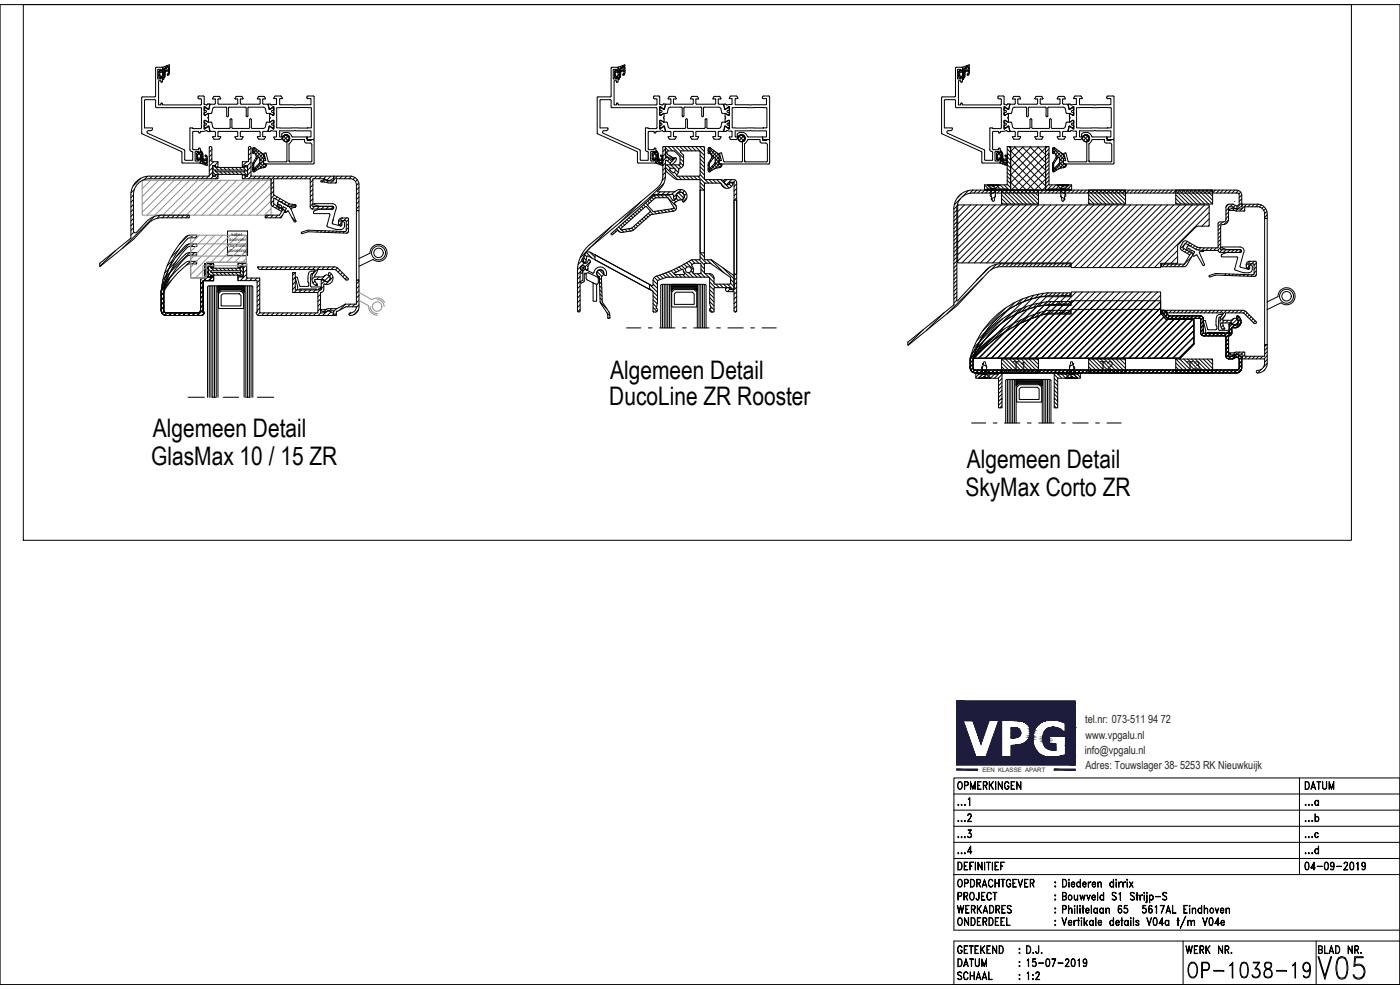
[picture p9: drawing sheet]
<svg xmlns="http://www.w3.org/2000/svg" width="841mm" height="594mm" viewBox="0 0 841 594" stroke-linecap="round" stroke-linejoin="round" font-family="sans-serif">
<defs><g id="words">
<text font-size="19.8" x="791" y="589">V05</text>
<g font-size="15.3">
<text x="367" y="228">Algemeen Detail</text>
<text x="366" y="243">DucoLine ZR Rooster</text>
<text x="92" y="262">Algemeen Detail</text>
<text x="91" y="279">GlasMax 10 / 15 ZR</text>
<text x="581" y="281">Algemeen Detail</text>
<text x="580" y="298">SkyMax Corto ZR</text>
</g>
<text font-size="14.6" x="713" y="589">OP-1038-19</text>
<g font-size="8.8">
<text x="574" y="476">OPMERKINGEN</text>
<text x="783" y="476">DATUM</text>
<text x="783" y="524">04-09-2019</text>
<text x="574" y="590">SCHAAL</text>
</g>
<g font-size="8.4">
<text x="574" y="534">OPDRACHTGEVER</text>
<text x="575" y="542">PROJECT</text>
<text x="574" y="550">WERKADRES</text>
<text x="637" y="550">Philitelaan 65 5617AL Eindhoven</text>
<text x="574" y="557">ONDERDEEL</text>
<text x="574" y="574">GETEKEND</text>
<text x="712" y="574">WERK NR.</text>
<text x="791" y="574">BLAD NR.</text>
<text x="575" y="582">DATUM</text>
<text x="616" y="582">15-07-2019</text>
</g>
<g font-size="7.3">
<text x="608" y="222">T1</text>
<text x="660" y="222">T2</text>
<text x="713" y="222">T3</text>
</g>
<g font-size="6.7" fill="#1d1c3c">
<text x="652" y="435">tel.nr: 073-511 94 72</text>
<text x="652" y="444">www.vpgalu.nl</text>
<text x="652" y="453">info@vpgalu.nl</text>
<text x="652" y="462">Adres: Touwslager 38- 5253 RK Nieuwkuijk</text>
</g>
<g font-size="6.6">
<text x="783" y="485">...a</text>
<text x="783" y="504">...c</text>
</g>
<text font-size="3.6" fill="#1d1c3c" x="590" y="464">EEN KLASSE APART</text>
<g font-size="2.6">
<text x="139" y="142">kabel-</text>
<text x="137" y="148">(bij tronic</text>
<text x="138" y="145">doorvoer</text>
<text x="137" y="151">uitvoering)</text>
</g>
</g></defs>
<!-- layer: KS-profiel -->
<g fill="none" stroke="#000" stroke-width=".6">
<path d="M129 100h.1M147 100v1h-17M147 100h2v6M147 100l2 1M128 103l1 2M128 101l1 2M129 105h18v1h2M129 100l1 1M129 100h-1v6h1v-1M129 102h18v1h-17zM130 101l1 1M130 103l1 2"/>
<path d="M132 101l2 1M132 103l2 2M134 101l2 1M135 103l1 2M137 101l1 1M137 103l2 2M139 101l2 1M139 103l2 2M141 101l2 1M142 103l1 2M144 101l1 1M144 103l2 2"/>
<path d="M146 101l3 2M146 103l3 3M167 122l1 1M167 125h.1M168 123l-1 2M168 123h1M169 124v2M169 124l1 1M169 126h.1M171 127v1l1-1M171 127h1M172 125l-1 2"/>
<path d="M172 125l-2-1-1 2M173 127h-1M173 127l4 6M173 124l-5-3-1 1v3M173 124l2 1M175 131l3 2M177 124l-2 2 2 6a.7 .7 0 0 1 1 1 .6 .6 0 0 1-1 0M178 124h.1M178 123l-1 1M178 124h-5M191 138l-1 1M193 139h-1"/>
<path d="M196 139l-1 1M198 139l-1 1M200 139l-1 1M202 139v1M203 134v1M203 134v-2l1-1h5v8M204 135l1 1v-3h3v6l-23-1-4 1v1h1l3-1 23 1M205 139l-1 1M205 134l-1 1M206 131l-3 2M207 139l-1 1M208 131l-1 1"/>
<path d="M209 139l-1 1M209 132l-1 1M209 134l-1 2M209 137l-1 1M125 162l2 1M126 160l1 1M127 165h18M127 161v-1h-2v6h2l-2-2M127 164v-1h17v1M127 164h17M127 161l2 2M127 164l2 1"/>
<path d="M129 161l2 2M130 164l1 1M132 161l1 2M132 164l2 1M134 161l2 2M134 164l2 1M136 161l2 2M137 164l1 1M139 161l1 2M139 164l2 1M141 161l2 2M141 164l2 1"/>
<path d="M143 161l3 3M144 164l2 2M145 161h-18M145 166h1M145 160v1M145 160h1M145 160l1 1M146 160v6"/>
</g>
<!-- layer: Aluminium -->
<g fill="none" stroke="#000" stroke-width=".6">
<path d="M126 89a.8 .8 0 0 1 0-1 .8 .8 0 0 1 1 1v8M126 89v17M126 88h.1M127 90l-1 1M127 93l-1 1M127 95l-1 2M127 97h4M128 97l-2 3M131 97v3h-3v6h1v-1M131 97l-2 3M148 97l-2 3M149 100v6"/>
<path d="M149 97h-3v3h3M149 97v-8a.8 .8 0 0 1 1-1 .8 .8 0 0 1 1 1v17h49M151 89l-2 1M151 92l-2 1M151 95l-2 1M151 97l-2 3M80 117l-1 2M80 120l-1 2M81 114l-2 2M85 107l-5 5M89 106l-2 2M92 106l-2 1"/>
<path d="M94 106l-1 1M97 106l-1 1M100 106l-2 1M103 106l-2 1M106 106l-2 1M108 106l-1 1M111 106l-1 1M114 106l-2 1M117 106l-2 1M120 106l-2 1M123 106l-2 1M125 106l-1 1"/>
<path d="M125 106h-35a11 11 0 0 0-11 11v26l-19 15M126 106h-1M128 101l-2 2M128 103l-2 2M128 106l-1 1M129 105h2M131 105v2h-41a10 10 0 0 0-10 10v22a1.1 1.1 0 0 0 1 1 1.1 1.1 0 0 0 1 0l6-7M131 106l-2 1M146 105h1M146 105v2h17v15l1 2M147 105v1h2M148 106l-2 1"/>
<path d="M151 100l-2 2M151 103l-2 2M151 106l-2 1M154 106l-2 1M156 106l-1 1M159 106l-1 1M162 106l-1 1M164 117v-10h22v17M164 109l-1 2M164 112l-1 2M164 115l-1 1M164 117h1"/>
<path d="M164 117l10 5M165 117l-2 2M165 106l-2 2M167 118l-2 1M168 106l-2 1M168 119l-1 1M171 106l-2 1M173 106l-1 1M176 106l-1 1M179 106l-2 1M182 106l-2 1M185 106l-2 1"/>
<path d="M187 106l-1 1M188 108l-2 2M188 111l-2 2M188 114l-2 1M188 117l-2 1M188 119l-2 2M190 106l-1 1M193 106l-1 1M195 108l-1 1M195 108l-2 1 4 1M195 108l2 1M196 106l-2 1"/>
<path d="M197 109l-1 1M197 110h5M199 106l-3 2M200 109l-1 1M200 107l-3 2-2-2-7 1v16h12a.8 .8 0 0 1 0 1 .8 .8 0 0 1 0 1h-12l-2-2M200 106h10a5 5 0 0 1 6 5v16h-2v-16a4 4 0 0 0-4-4h-8v3M200 106v3h-3M202 109l-1 1M203 106l-3 2M206 106l-2 1M208 106l-1 1M211 106l-1 1"/>
<path d="M213 107l-1 1M215 108l-1 1M216 110l-2 1M216 113l-2 1M216 115l-2 2M216 118l-2 2M80 123l-1 1M80 126l-1 1M80 128l-1 2M80 131l-1 2M80 134l-1 2M80 137l-1 1"/>
<path d="M80 139l-1 2M88 133a13 13 0 0 1 9-4h16l1 2h-18l-3 1-3 2-10 10M93 130l-19 19M96 129l-2 2M99 129l-1 2M102 129l-2 2M105 129l-2 2M108 129l-2 2M110 129l-1 2M113 129l-1 2M161 129l-1 2M164 129l-2 2"/>
<path d="M164 120l-1 2M164 123l7 3-2 5h-9M165 123v-4l8 5M165 123l-1 1 5 3M167 124l-1 1M167 129l-2 2M168 125l-1 1M169 131h.1M169 127l-1 2h-8l-1 1 1 1M170 129l-2 2M170 120l-1 2M170 126l-1 1"/>
<path d="M172 121l-1 2M173 124h4M174 122l-1 2M174 122h.1M174 123h3l1 1M176 123l-1 1M178 124h-1M188 122l-2 2M189 124l-2 2M192 124l-2 2M195 124l-2 2M197 124l-1 2"/>
<path d="M200 124l-1 2M214 127h2v41h-2zM216 121l-2 2M216 124l-2 1M60 158v2M69 151l-9 9M80 144l-20 16M80 144h.1M104 157l-4 3M106 157l-7 7M107 150l-4 4M113 149a52 52 0 0 0-15 26 52 52 0 0 1 15-16"/>
<path d="M113 143a53 53 0 0 0-15 32v11l1 2h21v-2l1-19h2v-9h5M113 141l-5 6M113 159h.1M113 159l5-1v-1h-4a29 29 0 0 0-13 11l-4 6v2M114 147l-8 7M114 152l-11 11M114 146a6 6 0 0 0-5 4l-4 6-4 6-4 13M114 147h4M114 141a6 6 0 0 0-5 4 54 54 0 0 0-12 30M114 141h4M114 157l-2 2M116 141l-2 2"/>
<path d="M116 147l-1 1M117 152l-2 1M117 157l-1 2M118 153v-1h-4a6 6 0 0 0-5 3 50 50 0 0 0-12 20M118 146v1M118 141v2h-4l-1 1M118 153h-5a47 47 0 0 0-15 23M118 147v1h-4l-1 1M118 148h.1M118 142l-1 1M124 158l-1 2M127 158l-2 2"/>
<path d="M128 158v3M128 160l-1 1M143 159v2h1l1-1h1v6h-1h-1M143 159l5-1v9h8v21M143 158v1M146 158l-2 3M148 159l-2 2M97 175v12l2 2 22 1a1.2 1.2 0 0 0 2-1 1.2 1.2 0 0 0-1-2v-1M97 175h.1M98 176l-1 1M98 179l-1 1M99 169l-2 2"/>
<path d="M100 168l-2 3M102 163l-4 5M103 166l-4 4M103 168l-6 7M121 167l-1 1M122 169l-2 2M122 172l-2 1M122 175l-2 1M122 178l-2 1M125 160v6h3l-3 3M125 160l-2 2M125 163l-2 2"/>
<path d="M125 166l-2 3M125 160h.1M125 160l3 1M128 166v2M128 168v1M128 168l-6 1v17M144 166h-1v3h11v17M144 166l-1 1M148 162l-2 2M148 165l-4 4M149 167l-2 2M152 167l-2 2"/>
<path d="M154 167l-1 2M155 160l1 2M155 160h46M155 160v1M156 162h.1M156 162h33M156 168l-2 2M156 171l-2 2M156 174l-2 1M156 177l-2 1M156 179l-2 2M158 160l-1 2"/>
<path d="M161 160l-1 2M164 160l-2 2M167 160l-2 2M170 160l-2 2M172 160l-1 2M175 160l-1 2M176 175l15 1M177 164h-1v12M177 164l-1 1M177 164l1 10h15v-5M177 167l-1 1M177 169l-1 2"/>
<path d="M177 172l-1 2M178 160l-2 2M178 174l-1 2M181 160l-2 2M181 174l-1 2M184 160l-2 2M184 174l-2 2M186 160l-1 2M187 174l-2 2M187 168l2-2h5a2 2 0 0 1 4 0 2 2 0 0 1-1 3 2 2 0 0 1-3-1h-5v1M188 164a4 4 0 0 0 3 7l-1-2M189 162h.1"/>
<path d="M189 169h.1M189 162l-1 2M189 169l-1 1M189 160l-1 2M189 165v1M190 174l-2 2M190 170v1M191 162l-1 3M191 176v12h-35M191 162h.1M191 162h10M192 166l-2 2"/>
<path d="M192 160l-4 5M192 174l-1 2M193 177l-2 1M193 180l-2 1M193 176v12h2M194 168h-1v1M194 174v1l-1 1M195 172l-2 2M195 160l-2 2M195 169l-2 2M196 165l-3 3M197 164a4 4 0 0 1 3 5 4 4 0 0 1-5 2v3"/>
<path d="M197 164v1a2.3 2.3 0 0 1 1 3 2.3 2.3 0 0 1-3 0M198 169l-2 2M198 160l-2 2M198 166l-3 3M199 165l-1 1M200 166l-2 2M201 160l-2 2M201 162h1l6 6M201 160l2 1 6 6v1h-1M203 161l-1 1M204 162l-1 1M206 164l-1 1"/>
<path d="M207 165l-1 1M208 167l-1 1M216 169l-2 2M216 172l-2 1M216 175l-2 1M216 177l-2 2M98 181l-1 2M98 184l-1 2M98 187l-1 1M100 188l-1 1M103 188l-1 2M106 188l-2 2"/>
<path d="M109 188l-2 2M112 188l-2 2M114 188l-1 2M117 188l-1 2M122 180l-2 2M122 183l-2 2M122 186l-4 4M122 186h.1M122 188l-1 1M154 186h.1M154 186l1 1a1.2 1.2 0 0 0-1 2 1.2 1.2 0 0 0 2 1h45M156 182l-2 2"/>
<path d="M156 185l-1 2M156 188l-1 1M159 188l-2 2M162 188l-2 2M164 188l-1 2M167 188l-1 2M170 188l-1 2M173 188l-2 2M176 188l-2 2M179 188l-2 2M181 188l-1 2M184 188l-1 2"/>
<path d="M187 188l-2 2M190 188l-2 2M193 182l-2 2M193 185l-2 2M193 188l-2 2M193 186v1h2h2h3M193 186h.1M193 186h2M195 186h.1M195 188l2-1 3 1M196 186l-2 1M196 187l-2 3"/>
<path d="M199 187l-2 3M199 185l-1 2M200 189v1M200 187v2M202 189l-1 1M202 185l-2 2M202 188l-1 2M207 183a11 11 0 0 1-10 2l-2 1M207 183h.1M207 183h7M208 183l-4 3M208 184l-6 3v2"/>
<path d="M208 184h.1M208 184h6M210 183l-1 1M211 188l-1 1M213 183l-1 1M214 183v-15h2v16a5 5 0 0 1-6 5v-1a4 4 0 0 0 4-3l2-2M214 182v1M215 186l-3 3M216 180l-2 2"/>
</g>
<!-- layer: Kabeldoorvoer -->
<path d="M137 139h12v14h-12z" fill="none" stroke="#000" stroke-width=".6"/>
<!-- layer: KS-Stuk -->
<g fill="none" stroke="#000" stroke-width=".6">
<path d="M188 128h1h9M189 123l11-1a2.8 2.8 0 0 1 2 2 2.8 2.8 0 0 1-1 3l-1 7 4 2M189 123l3 1h8a.9 .9 0 0 1 1 1 .9 .9 0 0 1-1 1h-9M189 123h.1M191 126l-2 1-1 1M198 128v1l-2 7h1l4 2h4l2-1v-1v-2l-1-1M200 132v1M206 133l-1 2-1 1M206 133h.1M216 155l6-3a5 5 0 0 1 6-5 5 5 0 0 1 4 7 5 5 0 0 1-8 2l-8 4M177 167l2 5M178 166l-1 1"/>
<path d="M178 167h.1M178 166l2 6M179 172h.1M179 172v2M180 174h10M186 171l-1 1h-4M187 163a3 3 0 0 0-2 4l1 4M187 163h2M187 172l6 1M188 164a2 2 0 0 0-1 3v5M192 174h-1M192 174h.1"/>
<path d="M193 173h.1M193 173l-1 1"/>
<circle cx="227" cy="152" r="4"/>
<circle cx="227" cy="152" r="2.8"/>
</g>
<!-- layer: Mousse -->
<g fill="none" stroke="#8f8f8c" stroke-width=".6">
<path d="M85 108h78v21h-78zM86 108l-1 1M90 108l-5 5M95 108l-10 10M100 108l-15 15M105 108l-20 19M109 108l-21 21M114 108l-21 21M119 108l-21 21M123 108l-21 21M128 108l-21 21M133 108l-21 21"/>
<path d="M137 108l-20 21M142 108l-21 21M147 108l-21 21M152 108l-21 21M156 108l-21 21M161 108l-21 21M163 111l-18 18M163 116l-14 13M163 121l-9 8M163 125l-4 4M115 141h33v16h-24v10h-9zM115 154h33v6h-26v7h-7z"/>
<path d="M115 147h33v10h-24v10h-9zM115 141v1M120 141l-5 5M124 141l-9 10M129 141l-14 15M134 141l-19 19M138 141l-23 24M143 141l-16 16M148 141l-16 16M148 146l-12 11M148 150l-7 7M148 155l-2 2"/>
<path d="M124 160l-7 7M124 165l-2 2"/>
</g>
<!-- layer: Hendel Gesloten -->
<g fill="none" stroke="#8f8f8c" stroke-width=".6">
<path d="M216 176l7 4a5 5 0 0 1 8 2M227 180a4 4 0 0 1 4 4M216 180l5 4a5 5 0 0 0 6 5M222 184a4 4 0 0 0 5 4"/>
<circle cx="227" cy="184" r="2.8"/>
</g>
<!-- layer: 0 -->
<g fill="none" stroke="#000" stroke-width=".62">
<path d="M99 40l1 1M100 39l2 2M101 39l-2 2M373 40l1 1M374 39l1 2M374 39l-1 2M579 40l1 1M581 39l1 2M581 39l-1 2M85 59v21M95 45h1M96 43h.1"/>
<path d="M96 45l-1 1M96 43h2v3h-2zM96 42l-1 1M96 46l1 1M96 42l-1 1v3l1 1h2M97 46l-1 1M97 43v-1h-2v5h2v-1l1 1M97 43l1 1M98 42l-1 1M98 41l-1-1-3 1-1 17h-7l-1 1M98 41l4-2v4a1.3 1.3 0 0 1 0 1 1.3 1.3 0 0 1-1 1v-1M98 47v2h-1v-1h-2v15h2v-1h1"/>
<path d="M98 45l1 2M98 41v2l-2-1M98 41l1 1M98 47v1M98 40v1M98 44v1M99 42l-2 1M99 42v1M99 46l-1 2 1-2M99 43v1v1M99 41l-1 2v3l1-4h2M99 41h.1"/>
<path d="M99 41l2-1v2M99 43v3M99 43h1M100 43h1M100 42v1M101 42l1 1M101 44v1M101 43v1M101 42h.1M102 40l-1 1M102 42l-1 1M128 58v1l1 1v2l-3 1-1 3"/>
<path d="M129 58h-1M129 58h3M132 58l1 1h-2v3M142 58l-1 1 2 1v2l-1 1M142 58h3M145 58l1 1-2 1 1 3h11v-1v-2l-1-1 1-1M156 58h2M158 58l1 1-1 1v2l3 1 1 3M165 58l-1 1h2v4M166 58h3l1 1h-2v4h19v-4h-2h-1M184 59l1-1h3h1v25M359 59v21l24 11"/>
<path d="M367 41l1-1h3v1M367 41v17h-8v1M369 45h1M369 43h1M370 45l-1 1M370 43h1v3h-1zM370 42l1 1M370 42l-1 1M370 46l1 1M370 42l-1 1v3l1 1h1M371 46l-1 1M371 46v1"/>
<path d="M371 43l-1-1h-2v5h2l1-1M371 43l1 1M371 41l4-2v4a1.3 1.3 0 0 1 0 1 1.3 1.3 0 0 1-1 1l1-1M371 47v2h-1v-1h-1v15h1l1-1M371 45l2 2M371 41v2M371 41l1 1M371 47l1 1M371 42v1M372 40l-1 1M372 44l-1 1M372 42l-1 1"/>
<path d="M372 41v5v-4h3M373 42v1M373 46l-2 2h1l1-2M373 43l-1 1 1 1M373 41h.1M373 43v3M373 43h2M374 41l1-1v2M374 41h-1M374 42l-1 1M374 42l1 1M375 44v1"/>
<path d="M375 43v1M375 42h.1M375 40v1M376 42l-1 1M394 59l1 1v3M394 59h-1v-1h3v5h2M402 58l-1 1 2 1v2l-1 1M402 58h3M405 58l1 1h-1v4h11v-1v-2l-1-1 1-1M416 58h3M419 58v1M420 59l-2 1v3h11l1-1v-2"/>
<path d="M429 58l-1 1 2 1M429 58h3M432 58l1 1M433 59l-2 1 1 2 3 1M438 59h2v4h-3h-1M459 58h-1v1h2v4h-18v-4h1v-1h-4l-1 1M459 58h3v25M566 59v21l24 11M576 45h1M576 43h1l1 1v2h-1M577 45l-1 1M577 43v3"/>
<path d="M577 42l-1 1v3l1 1h1M577 42l1 1M577 42l-1 1M577 46l1 1M578 46l-1 1M578 43l-1-1h-2v5h2v-1l1 1M578 47h.1M578 41v-1h-3l-1 1v17h-8v1M578 42v1M578 41l4-2v3a1.8 1.8 0 0 1-1 3v-1M578 47v2h-1v-1h-1v15h1v-1h1M578 41v2l1 1"/>
<path d="M578 45l1 2M578 41l1 1M578 47v1M578 40v1M579 44l-1 1M579 42l-1 1M579 42l1 1M580 46l-2 2M580 43l-1 1 1 1M580 43v3M580 43h2M580 41h-1v5v-1"/>
<path d="M581 41h-1M581 42l-1 1M581 40h1v2M581 40v1M581 42l1 1M582 43l-1 1 1 1M582 42h-3v3M582 40v1M582 42v1M599 59l2 1 1 3M599 58h1h3v5h2M600 58v1"/>
<path d="M609 58l-1 1h2v3l-3 1-1 3-2-1h-1M609 58h3M612 58l1 1-2 1v2l1 1h11v-1v-3M623 58l-1 1h1M623 58h3M625 58l2 1h-2M636 58l-1 1 2 1v2l-1 1h-11v-4M636 58h.1M636 58h3M639 58l1 1-2 1v2l3 1 1 2M85 80l24 11M91 79h-2a.8 .8 0 0 0-1 0 .8 .8 0 0 0 1 1l22 10v6h5v-5h-1"/>
<path d="M114 77v13M114 77h7v-12h-27v-1l-1-4h-6v17h5l-1 1M116 79v11h3v-1h1v3M121 62l-1 1h-22M121 63v-3l-2-1v-1h3l1 5h1h1M123 77h.1M123 73v1a.7 .7 0 0 1 1 1 .7 .7 0 0 1-1 0v1M123 66h.1M123 76v1M123 69h.1M123 73h.1M123 68h.1"/>
<path d="M123 76h.1M123 66a.8 .8 0 0 1 1 1 .8 .8 0 0 1-1 1M123 64h.1M123 64v5M123 77v1M123 72h.1M123 65h.1M123 72v1M123 69l2-1v3M123 65l2 1M124 78l-4 1v1l-1-1h-3M125 62l1 1"/>
<path d="M125 71v2l-2-1v5M125 76l1 3h-1h-1M125 76l-2 1M125 76h.1M125 66h.1M125 76l1 3h3M126 63l-1 3-2-2M129 79v3h-1v1M131 62v1h11M131 79v3h2l-1 1h-4M131 79h.1M131 79h11"/>
<path d="M136 65v5h1v-5M136 65v-1h-7l-1 1-1 3h-2l-2 1M137 65l1-1h9l1 1M138 72l1-1v1M138 72v5h-9l-1-1-1-2-2-1-2-1M139 72v5M142 79h1v3h-2l1 1 3 1 1-2h-2v-3h1M145 79h11M148 65v5M149 65v-1h10v1l1 3h2l2 1M149 65v5h-1M150 72v-1l1 1"/>
<path d="M150 72v5h-10h-1M151 72v5h1h7v-1l1-2 2-1 2-1M156 79v3h-1v1l3 1 1-2h-1v-3M162 76l-1 3h1M162 76h.1M162 66h.1M162 76l2 1M162 71v2l3-1v5M162 79l1-1 3 1M164 77h.1M164 69h.1M164 65l-2 1"/>
<path d="M164 69l-2-1v3M164 65h.1M164 72h.1M164 77l-2-1-1 3h-3M164 72v1M164 64l1 5h-1M164 66a.7 .7 0 0 0-1 1 .7 .7 0 0 0 1 1h1M164 76h.1M164 68h.1M164 73h.1M164 66h.1M164 76v1"/>
<path d="M165 73l-1 1a.7 .7 0 0 0-1 1 .7 .7 0 0 0 1 0l1 1M165 66h-1M165 77l-1 1M166 63h-3h-2l1 3 2-2M166 79v3h-2l1 2M166 65h21v12h-21zM364 79h-1a.8 .8 0 0 0-1 0 .8 .8 0 0 0 0 1l22 10 1 6h4v-5M367 64l1 1h27v12h-1M367 64v-4h-7v17h5v1h-1M371 63h23M390 79h-1v11h4v-1h1v3M394 77h-6v13"/>
<path d="M395 62l-1 1M396 77h.1M396 76l1 1M396 69h1M396 73h.1M396 66h.1M396 68h.1M396 76h.1M396 73l1 1a.7 .7 0 0 1 1 1 1 1 0 0 1-2 0v1M396 66h1a.8 .8 0 0 1 1 1 1.1 1.1 0 0 1-2 1M397 72h.1M397 72h-1v5"/>
<path d="M397 65h.1M397 72l-1 1M397 65h-1M397 69h.1M397 69l2-1v3M397 77h.1M397 77l2-1 1 3h3M398 78l-4 1v1h-1v-1h-3M398 62l2 1M398 63h.1M399 71v2l-2-1M399 76l1 3h-1h-1"/>
<path d="M399 76l-3 2M400 63l-1 3-2-2h-1v5h1M402 79h1v3h-2l1 2h3l1-2h-1v-3M403 63h-3l-1 3-2-1M405 79h11M409 64l1 1M409 64h-7v1l-1 3h-2l-2 1M410 65v5h1v-5M411 65v-1h10l1 1M412 72v-1l1 1M412 72v5h-1h-9v-1l-1-2-2-1-2-1M413 72v5h10"/>
<path d="M416 79v3h-1v2h4v-2M419 79h-1v3h2M419 79h10M422 65v5h1v-5M423 64v1M423 64h9l1 1 1 3h2l1 1M424 72v-1l1 1M424 72v5h-1M425 72v5h7l1-1 1-3h2l1-1 1 1M429 79h1v3M432 79h-1v3h2v1l-4 1-1-2h2M435 79h-3"/>
<path d="M435 63l1 3M435 76l3 1M435 76v3h1M436 76l-1 3M436 76h.1M436 66h.1M436 76l1 1 1-1M436 63h.1M436 71v2l2-1v5M436 63h-1l1 3 2-2M436 79l1-1 3 1v3h-2M437 69h1"/>
<path d="M437 69l-1-1v3M438 77h.1M438 64h.1M438 64v5M438 77v1M438 75v1M438 68h.1M438 74a.7 .7 0 0 0-1 1 .7 .7 0 0 0 1 0M438 66a.7 .7 0 0 0-1 1 .7 .7 0 0 0 1 1M438 66h.1M438 65h-1l-1 1M438 69h.1"/>
<path d="M438 73v1M438 76h.1M438 73h.1M440 65h21v12h-21zM567 60h1h6v4l1 1h27l-1 12h-6v13M567 60v17h5v1h-1M571 79h-1a.8 .8 0 0 0-1 0 .8 .8 0 0 0 0 1M597 79h-1v11h4v-1h1v3M602 62l-1 1h-23M603 77h.1M603 73l1-1 2 1M603 69h1"/>
<path d="M603 73h.1M603 66h.1M603 68h.1M603 76h.1M603 73l1 1M603 66h1M604 64h.1M604 64h-1v5h1M604 77l-1 1M604 67l-1 1M604 75l-1 1M604 75h.1"/>
<path d="M604 74h.1M604 66h.1M604 67h.1M604 77h.1M604 64l2 2M604 74a.7 .7 0 0 1 1 1 .6 .6 0 0 1-1 0M604 66a.7 .7 0 0 1 1 1 .6 .6 0 0 1-1 0M604 72h.1M604 72h-1v5M604 69h.1M604 69l2-1-1 3M605 78l-4 1v1h-1v-1h-3"/>
<path d="M605 79h.1M605 71l1 2-2-1M605 62h.1M605 62l2 1M606 73h.1M606 76l-2 1-1-1M606 76l-2 1M606 68l-2 1M606 76h.1M606 68h.1M606 76l1 3h-2M606 76l1 3h2"/>
<path d="M607 63l-1 3M609 79h1v3h-2l1 1 3 1 1-2h-2v-3h1M612 79h11M617 65l-1-1h-7l-1 1v3h-2M617 65v5h1v-5M619 72v5h-1h-9l-1-1v-2l-2-1M619 72v-1l1 1M620 72v5h10v-5M623 79v3M625 79v3M625 79h11M628 64v1"/>
<path d="M628 64h-10v1M628 65v5h1v-5M629 65l1-1h9l1 1 1 3h2M630 72l1-1 1 1M632 72v5h7l1-1 1-2 2-1M636 79h1v3h-2l1 1M639 79h-1v3h2l-1 1h-3M642 65l1 1M642 76l-1 3h-2M642 76l3 1M642 76v3h1M642 76h.1"/>
<path d="M642 76h1M643 68h.1M643 76h.1M643 73h.1M643 76l1 1 1-1M643 68l1 1M643 63h.1M643 71l-1 2 2-1M643 63h-1v3l3-2M643 79h.1M643 79v-1l4 1v3l-2 1 1 1h3l1-2h-1v-3h18v3h-2v1v1h4M643 63h4v-4h-2l1-1h3l1 1h-1v4h18v-4h-2v-1h1h3v25"/>
<path d="M644 69h.1M644 69l-2-1 1 3M644 72h.1M644 72h1v5M645 74a.7 .7 0 0 0-1 1 .6 .6 0 0 0 1 0M645 66a.7 .7 0 0 0-1 1 .6 .6 0 0 0 1 0M645 75h.1M645 74h.1M645 66h.1M645 67h.1M645 77h.1M645 64h.1"/>
<path d="M645 64v5h-1M645 77v1M645 75v1M645 67v1M645 73l-1-1-1 1M645 65h-1l-1 1M645 69h.1M645 73v1M645 76h.1M645 68h.1M645 73h.1M647 65h21v12h-21z"/>
<path d="M651 80l-1 1v1h1M652 80h2l2 2M109 92l1 6h10v-1M114 90l1 1M115 91h.1M118 95l1 1M118 93l1 1M119 93l-1 1M119 91l1 2M119 93v2M119 93h1v2h-1l-1 1M120 92l-1 1"/>
<path d="M120 95l1 2M120 92l-1-1-1 1v3l1 1M120 96h-1M120 92v-1h-3v5l3 1v-1M120 96l1-1 1 2M120 92h.1M120 96v2M120 98h1M120 93l1 1M121 91l1 2M121 91l1 1v3M121 91h-1"/>
<path d="M121 93v2M121 94v2M121 97l-1 1M121 96h3M122 92l-2 1M122 94h-1l1 1M122 95v1M122 95h.1M122 97l1 2M122 96h.1M122 96h1M122 97h.1"/>
<path d="M122 97h1M123 97l-1 1M123 97v1M123 98h.1M123 94v-1a1.8 1.8 0 0 1 2 3l-1 3-4-1M124 96v2h-1M124 97v1M124 95l-2 1M124 93v1l1 2M125 97l-2 2M125 95l-2 1M152 99v1"/>
<path d="M152 89l6 7M152 98h1M152 98v1M153 92h-1M153 96v1M153 89h-1v3h1v-1l1 3-2 4v5a1.4 1.4 0 0 0 1 0 1.4 1.4 0 0 0 1-1l4-1M153 89l5 4 1 2-1 1M153 89l-1 1 1 1M153 92l2 3M154 95v1M154 100l2 1M154 90l-1 1"/>
<path d="M155 95h1v3l-4 4 1-4zM155 99l2 2M155 91l-2 2M156 95l2 3M156 97l3 4M157 92l-3 2M157 92l1 1M158 92l-2 3M158 96l-6 7M158 96l1 2M158 96h.1M158 98l-2 3"/>
<path d="M159 99h29M159 94l-3 3M159 99l1 1M160 98v2l-2 1M160 99l-2 2M161 97l-1-5h-1l1 4h-2l1 2M170 84l1 1M170 82l3 3 1-2v-1M171 81l-1 2M172 81l2 2M172 81a2.1 2.1 0 0 0-2 2 2.1 2.1 0 0 0 2 2M172 81l1 1 1 1"/>
<path d="M173 85l-1 12h-11M173 85h.1M173 81l-3 3M174 83l-1 2h-1M174 83l-2 2M175 82h9l1 2h2M175 82a4 4 0 0 0-4-2l-2 1v1l3-1h1l1 1M184 83l1 1h3M184 83l1-1h2v-3h-19v3l2 1-1 1h-3M186 86l1 1v10h-13v-11l1-2h8v2h3M188 84h1v14h-1M189 83l-1 1"/>
<path d="M383 97v1h10l1-1M383 92v5M388 90l1 1M389 91h.1M392 95l1 1M392 93v1M392 93h2v2h-2zM392 91l1 2M393 95l-1 1M393 92v-1l-1 1v3l1 1M393 96h.1M393 96h1"/>
<path d="M394 92l-1 1M394 95l1 2M394 96l1-1v2h1M394 92h-1v-1h-2v5l2 1v-1h1M394 92h-1M394 96v2M394 98h.1M394 93l1 1M394 91h.1M395 93v2M395 94v2M395 97l-1 1"/>
<path d="M395 96h3M395 92l-1 1M396 93l-2-2 1 1 1 3M396 94h-1l1 1M396 95v1M396 95h.1M396 97l1 2M396 96h-1M396 97h.1M396 96h.1M396 97l-1 1M397 94v-1a1.7 1.7 0 0 1 1 3v3l-4-1"/>
<path d="M397 96h1M398 97v1M398 96l-1 2-1-1M398 95l-2 1h1M398 93l-1 1 1 2M398 97l-1 2M398 95l-1 1M399 88l-1 1v17a9 9 0 0 1-3 7l-41 34a21 21 0 0 0-7 16v24a.8 .8 0 0 0 1 0v-23h2v-1M399 88l1 1M400 89v-1h23v20h10M400 93v1l4 2M400 91l1 1"/>
<path d="M400 89l2 2M400 89v6M400 89l-2 2M400 92l-2 2M400 98l-2 2M400 94l1 1M400 95l-2 2M401 99l2 2M401 95l2 2M401 88l3 3M402 93l2 3M402 96l-1 1"/>
<path d="M403 99l2 2M403 97h1M404 88l7 7M404 96v-1l-3-2v-2h4l3 3 1 5M405 96l-3 2M405 95v1M405 95h1l-1 1M405 99l3 3M406 95v2l-2 2-3-3h-1v10a13 13 0 0 1-5 9h10a4 4 0 0 1 7 0 4 4 0 0 1-2 6v-1a2.6 2.6 0 0 0 1-4 2.6 2.6 0 0 0-4 0 2.6 2.6 0 0 0-1 3M406 88l3 3M408 99l1 2M408 88l3 3"/>
<path d="M409 98l-1 1h-8v1M409 98l1 1M409 95l2 2M409 92v-1h11l1 14M409 92l2 1v6M411 98a4 4 0 0 1-3 3v1M411 88l2 3M413 88l3 3M415 88l3 3M418 88l5 5M420 88l3 3M421 98l2 2"/>
<path d="M421 95l2 3M421 93l2 3M422 88l1 1M425 99l1 1M426 89l6 7M426 98h.1M426 98l-1 1M426 91l1 4M426 92h.1M426 91v1l-1-3h1l6 3 1 3-1 1M427 96v1M427 89l-2 1 1 1"/>
<path d="M427 92l2 3M427 95l1 1M428 95l-3 3v5a1.4 1.4 0 0 0 2 0 1.4 1.4 0 0 0 1-1l1-1M428 100l1 1M428 90l-1 1M429 99l2 2M429 95h1l-1 3M429 95l-3 3v4l1-1M429 91l-2 2M429 98l-2 3M430 95l2 3M430 97l3 4"/>
<path d="M432 92l-3 3M432 98h.1M432 96l-6 7M432 96v2M432 93l-2-1-2 2M432 96h.1M432 98l-2 3M432 99h30M432 94l-2 3M433 99l1 1M433 100l-1 1M433 98l1 1"/>
<path d="M434 99l-2 2M434 99v1M438 82l1 2h4v-2h-1v-3h18v3h-2v1l1 1M443 81l1-1a4 4 0 0 1 5 2M443 81v1M443 84l2 1M444 82l3 3M444 81l-1 1M445 81l-2 2M445 81l3 2M445 81a2.1 2.1 0 0 0-2 2 2.1 2.1 0 0 0 2 2M445 81l2 1 1 1"/>
<path d="M446 81h.1M446 81h-2M446 85v12h-11l-2-5h-1l1 4h-1v2M446 81l2 1-1 2M447 85h-1M447 81l-3 3M447 84v1M448 83l-1 2h-2M448 83l-3 2M449 82h9v2h3M449 84l-2 2 1 11h13v-10l-1-1M450 84h7v2h3"/>
<path d="M459 84h3M462 84v14M462 83v1M569 80l22 10 1 6h4v-5l-1-1M590 92v6h10l1-2M599 95l1 1M599 93v1M599 92v4M599 96h1M599 91l1 2M600 95l-1 1M600 92v1"/>
<path d="M600 95l2 2M601 96l1-1v2M601 92h-1v-1h-2v5l2 1v-1h1M601 92h-1v-1l-1 1M601 96h-1M601 93h-2v2h2M601 91h1v1l1 3M601 92v-1l1 2M601 98h.1M601 93l1 1M601 96v2l1-1M601 93v2"/>
<path d="M601 91h.1M602 93v2M602 94v2M602 96h2M602 97h1M602 92l-1 1M602 94l1 1M603 95v1M603 95h-1M603 97l1 2M603 96h-1M603 97h.1"/>
<path d="M603 96h.1M603 97l-1 1M604 94v-1a1.7 1.7 0 0 1 1 3v3l-4-1M604 94h.1M604 94l1 2M604 96h-1M604 96h.1M604 97l1 1M604 96v2l-1-1M604 95v1M605 93l-1 1M605 97l-1 2"/>
<path d="M605 95l-1 1M623 82h-1l1 2h3l1-2h-2M632 99l1 1M632 98v5a1.4 1.4 0 0 0 2 0 1.4 1.4 0 0 0 1-1l3-1a1.8 1.8 0 0 0 3-2l-1-1M633 89l6 7M633 98h.1M633 98l-1 1M633 92h.1M633 96l1 1M634 89l-2 1 1 1M634 92l2 3M634 95l1 1"/>
<path d="M635 100l1 1M635 90l-2 1M635 95h1v3l-3 4v-4zM636 99l2 2M636 91l-2 2M637 95l2 3M637 97l2 4M638 92l-2 3M639 96l1-1-2-3-5-3-1 3h1v-1l2 3-2 4M639 96l-6 7M639 96v2l-3 3M639 93l-2-1-2 2"/>
<path d="M639 99h30M639 94l-2 3M639 99l1 1M641 99l-2 2M650 84l2 1M651 82l3 3M651 82l2-1 1 1M652 81l-2 2M652 81l2 2M653 85v12h-11l-2-5h-1l1 4h-1v2M654 81l-3 3M654 82l1 1-1 2h-1"/>
<path d="M654 83l-2 2M656 82h9v2h2M665 86h2M667 86l1 1v10h-14v-11l2-2h7v1l1 1M668 84h-1M669 84v14M669 83v1M152 102l1 1M152 101h.1M153 101l1 1M390 120l1 1M392 119l1 1"/>
<path d="M393 117l-38 31-3 4a6 6 0 0 0-2 5l2 1 2-2M393 117h-1M393 117h11l1 3h1M393 118l1 1M395 117l1 2M397 115l-2 2M397 117l2 2M399 110l-9 9M399 115l-1 2M400 117l1 2M400 106l-2 2M400 101l7 7"/>
<path d="M400 101l-2 1M400 104l-2 1M400 101l1 3 4 3 2 1M401 119h.1M401 119h-7l-5 4v1l3 3M401 119l4 6M401 119l5 5M402 115l-1 2M405 115l-2 2M405 101a1.5 1.5 0 0 1 1 1 1.5 1.5 0 0 1-1 2M405 101h-2l-1 1 3 2M405 103l2 2"/>
<path d="M406 102l2 2M406 119l1 1M406 117l3 3M406 117l-1 1M407 105v1h13l1-1M407 108h13h1v48h-1M407 106l2 2M408 116l3 3M408 102v1l-1 2M409 114l-2 2M410 106l2 2M410 116h.1"/>
<path d="M411 115l-1 1M412 106l2 2M412 116l-1 2M413 119l-3 2M414 106l3 2M417 106l2 2M419 106l4 4M421 114h2v38h-2zM421 112l2 2M421 110l2 2M421 105l2 3M421 103l2 2"/>
<path d="M421 100l2 3M424 108l2 2M425 102l2 1M426 108l2 2M426 101h-1M427 101l1 1M428 108l2 2M431 108l2 2M432 101h-3M433 110a4 4 0 0 0 3 3 4 4 0 0 0 4-3h-2a1.6 1.6 0 0 1-1 1 1.6 1.6 0 0 1-2-1M433 110h-10v46h1h3l14 9v1M433 108l5 5"/>
<path d="M433 108h1l1 2M433 111l3 2M435 109v-1h6l2 2v77M435 109v1a1.7 1.7 0 0 0 2 1 1.7 1.7 0 0 0 2-2l2 1v64h-3M437 108l-2 1M438 111l1 1M439 108l-3 3M440 110v1M442 108l-1 1M443 110l-2 2M443 113l-2 2M443 116l-2 2"/>
<path d="M443 119l-2 1M632 102l2 1M633 101h-1M634 101l1 1M368 136l-19 19M368 140h1M369 139h1M370 137l2 2M371 139l2 1 6-1M372 136l1 1M373 135l1 1M373 138h.1"/>
<path d="M373 138l2 1M374 134l1 1M375 133l2 1M375 138l2 1M377 132l1 1M377 137l2 2M378 131l1 1M379 130l1 1M379 137l2 1M379 137l-6 1M380 129l1 1M381 138l-2 1"/>
<path d="M381 136l1 1M382 127l1 2M382 135l1 1M383 126l1 1M383 134l1 1M384 125l1 1M384 133l2 1M385 121l-13 13M385 124l1 1M386 132l1 1M387 123l1 1M387 130l1 2"/>
<path d="M388 124l3 3-12 10M388 124l-15 13v1M388 122l1 1M388 129l1 1M389 121l1 1M389 128l2 1M391 129l-10 9M391 127l1 2M393 127l1 1M395 127l1 1M397 126l1 2M399 126l1 1"/>
<path d="M401 126l1 1M403 125l2 2M404 120h1l1-1a2.5 2.5 0 0 1 2-4 2.5 2.5 0 0 1 3 3 2.5 2.5 0 0 1-3 2l-3 2 1 2a2.1 2.1 0 0 1-1 3M404 120l-2-2-1-1-8 1-26 22v1h1l3-2M405 127l-14 2M405 124l-1 1-12 2M405 125l1 1M405 120l1 1M441 120h2v45h-2zM350 157l-3 2M350 157l1 1M351 155l1 1"/>
<path d="M351 158l-4 4M351 153l2 1-1 4-2-1 1-4a2.5 2.5 0 0 1 4-1l37 20v-1v-3l2-2a89 89 0 0 0 21-10M352 152l4 3M352 154h1l39 21 1 12M354 156l1 1-2 3M354 151l3 4M355 157l-3 3M357 153l33 18v3l-33-18zM409 159l3 3M411 159l2 1M412 158l5 4M414 157l2 2"/>
<path d="M415 156l2 2M416 159l1-1h4v1v5h-5a6 6 0 0 0 0-5zM416 156h-1M416 156h4M418 156l2 2M420 156l3 3M421 154l3 4M421 152l2 2M421 159l2 3M423 152h.1M425 156l2 2M427 156l8 8"/>
<path d="M126 172v67M127 172v67M128 172v67M129 172v67M130 172v67M131 172h16v4l-2-2h-12l-2 2zM131 172h-1h-5v67M131 172v67M131 173h16M131 174h16M131 174h1M131 175h1"/>
<path d="M131 172h16M131 176h.1M131 176l2-1h12l1 1v9h-15zM133 177l1-1h10l1 1v7h-12zM145 174h2M146 175h1M146 176h1M147 172h4h1v67M147 172v67M148 172v67M149 172v67M150 172v67"/>
<path d="M151 172v67M348 166l-1 2M348 169l-1 2M348 172l-1 1M348 175l-1 1M348 177l-1 2M349 162l-2 3M350 162v6l-1 1v1l2-1v-5h1M352 161l4 3a4 4 0 0 1 5-4 4 4 0 0 1 3 6l-1-1a2.4 2.4 0 0 0-1-3 2.4 2.4 0 0 0-3 1 2.4 2.4 0 0 0 0 3v4M352 161v1M352 161a1.6 1.6 0 0 0-2-1 1.6 1.6 0 0 0-2 1 1.6 1.6 0 0 0 2 2M353 160v2h-1"/>
<path d="M353 161l-1 1M356 170v11h2l1-10M359 163l3 3M359 167v-1l-5-2-2 1v3l6 3 1-1M360 166a2.1 2.1 0 0 1-1-3 2.1 2.1 0 0 1 3 0 2.1 2.1 0 0 1-1 3l1 15 4 7v3M360 166l1 15 4 7v3h1M360 167l1 1M360 162l3 3M360 169l1 2M360 172l2 1M360 174l2 1M360 177l2 1"/>
<path d="M360 179l2 1M390 173l2 2M390 171l5 5M392 178l3 2M392 175l3 3M392 171l3 2M392 168l3 3M393 167l2 2M395 166l2 2M395 168v14M396 165l2 2M398 164l2 3"/>
<path d="M398 171v26M399 171v26M400 164l2 3M400 171v26M401 166l-6 2M401 171v26M401 163l4 4M402 171v26M403 163l2 2M403 171h16v4l-2-2h-12l-2 2zM403 173h16M403 171h16"/>
<path d="M403 172h16M403 173h2M403 174h1M403 175h.1M404 176l1-2h12l2 2v8h-15zM405 162l1 1M405 164l1 1h5v-1l-1-2-5 2M405 165l2 2M406 176h10l1 1v6h-12v-6zM406 161l2 2M408 165l1 2M408 160l1 2"/>
<path d="M410 165l2 2M411 163l3 4M414 164l2 3M415 163l1 1M417 164l2 3M418 173h1M418 174h1M419 175h.1M419 164l2 3M420 171v26M421 171v26M421 164l2 3"/>
<path d="M421 162l2 2M422 171v26M423 171v26M423 164v-6h4l12 9M423 164h1h2M424 164l2 3h-25M426 166v1M426 164l3 3M426 164l3 2v5h9l1-1M426 167l1 18M426 179l3 2M426 176l3 3"/>
<path d="M426 174l3 3M426 172l3 2M426 169l4 4M426 167l3 3M429 173v14h-2l-1-1 2 1M430 171l2 2M432 171l2 2M434 161l7 7M435 171l2 2M436 173h1h1l-1 2a1.2 1.2 0 0 1-1-1 1.2 1.2 0 0 1 0-1zM437 173h-1M437 171l3 3"/>
<path d="M437 175h4v12a.8 .8 0 0 0 1 0 .8 .8 0 0 0 1 0M439 166v4M439 170l2 2M439 168l2 2M441 173a1 1 0 0 1-1 1 1 1 0 0 1-1-1h-10M442 165l-1 1M443 167l-2 1M443 170l-2 1M443 172l-3 3M443 175l-2 2M443 178l-2 2M348 180l-1 2"/>
<path d="M348 183l-1 2M348 186l-1 1M361 181l4 4M365 188l1 2M365 191h1M376 197h9M389 197h3M392 185l3 2M392 182l2 2M392 180l3 3M394 185a1.2 1.2 0 0 1 1 2 1.2 1.2 0 0 1-1 0h-2M395 182l-1 3"/>
<path d="M395 182h.1M396 197h9M397 197v-26h6v26M410 197h2M417 197h9M419 197v-26h5v26M426 182h.1M426 181l3 3M427 184l2 2M427 185l-1 1M430 197h3M437 197h9"/>
<path d="M443 181l-2 1M443 184l-2 1M443 187h-1M451 197h2M458 197h8M113 239h10M127 239h3M134 239h9M148 239h2M155 239h9M605 228v26M606 228v26"/>
<path d="M607 228v26M608 228v26M609 228v26M610 228h16v4l-1-2h-13l-2 2zM610 228h-5h-1v26M610 228h16M610 229h16M610 230h16M610 230h2M610 231h1M610 232h1M610 228v26"/>
<path d="M611 233l1-2h12l2 2v9h-15zM612 234l1-1h10l1 1v6h-12zM625 230h1M625 231h1M626 231h.1M626 232h.1M626 228h1h4v26M626 228v26M627 228v26M628 228v26M629 228v26M630 228v26"/>
<path d="M584 254h8M597 254h2M603 254h10M617 254h2M624 254h9M638 254h2M644 254h10M658 254h2M665 254h9"/>
<circle cx="652" cy="83" r="2.1"/>
<circle cx="350" cy="161" r="1.5"/>
<circle cx="350" cy="161" r=".6"/>
<circle cx="414" cy="162" r="1.8"/>
</g>
<g fill="#000">
<circle cx="99" cy="46" r=".3"/>
<circle cx="99" cy="47" r=".3"/>
<circle cx="372" cy="46" r=".3"/>
<circle cx="372" cy="47" r=".3"/>
<circle cx="579" cy="46" r=".3"/>
<circle cx="579" cy="47" r=".3"/>
<circle cx="121" cy="93" r=".3"/>
<circle cx="121" cy="92" r=".3"/>
<circle cx="156" cy="98" r=".3"/>
<circle cx="174" cy="97" r=".3"/>
<circle cx="174" cy="83" r=".3"/>
<circle cx="395" cy="93" r=".3"/>
<circle cx="395" cy="92" r=".3"/>
<circle cx="430" cy="98" r=".3"/>
<circle cx="447" cy="97" r=".3"/>
<circle cx="448" cy="83" r=".3"/>
<circle cx="602" cy="93" r=".3"/>
<circle cx="602" cy="92" r=".3"/>
<circle cx="636" cy="98" r=".3"/>
<circle cx="654" cy="97" r=".3"/>
<circle cx="654" cy="83" r=".3"/>
<circle cx="438" cy="110" r=".3"/>
<circle cx="350" cy="156" r=".3"/>
<circle cx="350" cy="163" r=".3"/>
<circle cx="411" cy="164" r=".3"/>
<circle cx="416" cy="164" r=".3"/>
</g>
<!-- layer: Bemating -->
<g fill="none" stroke="#000" stroke-width=".6">
<path d="M14 3h798v322h-798zM607 88h21v26h-21zM607 95l19 19M607 91l21 21M609 88l19 19M610 88l-3 3M614 88l14 14M615 88l-8 8M619 88l9 10M619 88l-12 12M623 88l5 5M624 88l-17 17"/>
<path d="M628 89l-21 21M628 94l-20 20M628 98l-16 16M577 119l-4 4M578 116l-3 3M582 114l-4 4M584 114l-1 2M587 114l-2 2M589 114l-2 2M592 114l-2 2M594 114l-2 2M596 114l-2 2"/>
<path d="M599 114l-2 2M601 114l-2 2M602 114h22v9h-22zM602 119l3 4M602 117l5 6M602 115l8 8M603 114l-2 2M604 114l8 9M606 114l-2 2M606 114l8 9M607 109l5 5M607 105l9 9"/>
<path d="M607 100l14 14M608 114l-2 2M608 114l9 9M610 114l-1 2M611 114l8 9M613 114l-2 2M613 114l8 9M615 114l-2 2M615 114l9 9M617 114l-1 2M618 114l6 6M620 114l-2 2"/>
<path d="M620 114l4 4M622 114l-2 2M622 114l2 2M624 114l-1 2M627 114l-2 2M628 103l-11 11M628 108l-6 6M628 112l-2 2M629 114l-2 2M631 114l-1 2M634 114l-2 2M636 114l-2 2"/>
<path d="M638 114l-1 2M641 114l-2 2M643 114l-2 2M646 114l-2 2M648 114l-2 2M650 114l-2 2M653 114l-2 2M654 114h22v9h-22zM654 119l3 4M654 117l6 6M654 115l8 8M655 114l-2 2"/>
<path d="M656 114l8 9M657 114l-1 2M658 114l9 9M660 114l-2 2M661 114l8 9M662 114l-2 2M663 114l8 9M664 114l-1 2M665 114l9 9M667 114l-2 2M668 114l8 9M669 114l-2 2"/>
<path d="M670 114l6 6M671 114l-1 2M672 114l4 4M674 114l-2 2M675 114l1 2M676 114l-2 2M678 114l-1 2M681 114l-2 2M683 114l-2 2M685 114l-1 2M688 114l-2 2M690 114l-2 2"/>
<path d="M693 114l-2 2M695 114l-2 2M697 114l-2 2M700 114l-2 2M702 114l-2 2M704 114l-2 2M706 114h22v9h-22zM706 119l4 4M706 117l6 6M706 115l8 8M707 114l-2 2M708 114l9 9"/>
<path d="M709 114l-2 2M711 114l8 9M711 114l-1 2M713 114l8 9M714 114l-2 2M715 114l9 9M716 114l-2 2M718 114l8 9M718 114l-1 2M720 114l8 9M721 114l-2 2M722 114l6 6"/>
<path d="M723 114l-2 2M725 114l3 4M725 114l-1 2M727 114l1 2M728 114l-2 2M730 114l-2 2M732 114l-1 2M735 114l-2 2M737 114l-2 2M739 114l-1 2M742 114l-2 2M744 114l-2 2"/>
<path d="M745 115l-1 1M746 117l-2 2M746 119l-2 2M575 126l-2 2M575 129l-2 1M575 131l-2 2M575 133l-2 2M575 136l-2 1M575 138l-2 2M575 124l-2 2M575 123h151v13h-7l-12 11v11h-10v3h-53v-3h-69zM576 123h-1"/>
<path d="M579 123l-4 4M583 123l-8 8M587 123l-12 12M591 123l-16 15M594 123l-19 19M598 123l-23 23M602 123l-27 26M602 122l1 1M605 123l-30 30M609 123l-34 34M613 123l-35 35M616 123l-34 35"/>
<path d="M620 123l-35 35M624 123l-35 35M627 123l-34 35M631 123l-35 35M635 123l-35 35M639 123l-35 35M642 123l-35 35M646 123l-35 35M650 123l-35 35M653 123l-34 35M654 122l1 1M657 123l-35 35"/>
<path d="M661 123l-35 35M664 123l-34 35M668 123l-35 35M672 123l-35 35M676 123l-35 35M679 123l-35 36M683 123l-38 38M687 123l-38 38M690 123l-37 38M694 123l-38 38M698 123l-38 38M701 123l-37 38"/>
<path d="M705 123l-38 38M706 122l1 1M709 123l-38 38M713 123l-38 38M716 123l-37 38M720 123l-38 38M724 123l-38 38M726 124l-36 37M726 128l-33 33M726 131l-4 5M726 135v1M733 133l-1 1v15h-13"/>
<path d="M733 137l-1 1M733 139l-1 2M734 135l-1 1v14h12M734 135h1M734 133l-2 3M738 123l-1 1M738 132l-3 3M738 125l-2 2M738 127l-2 2M738 130l-2 1M739 126h-1M740 124h.1"/>
<path d="M740 124h-2v8l-1 2-2 1M740 123l-1 1M740 124l2 1M741 123h.1M741 123h-3l-1 1-1 8-1 1h-2M741 123l2 1 1-1v-6v-1h-160a9 9 0 0 0-9 9v56M742 125l-2 1M742 121h.1M742 123l-1 2M742 125h-2l-2 1 10 1v-3h7a4 4 0 0 1 5 4M742 125h4M744 125l-2 2"/>
<path d="M746 124v-7l-1-2-2-1h-159a11 11 0 0 0-11 11v58l-28 22v2l10-9M746 124l-4 1M746 125v-2h9a6 6 0 0 1 6 5v3h-1v-3M746 122l-4 3M746 125l-1 2M747 123h-1M748 126l-1 1M749 123l-3 2M751 123l-1 1M754 123l-2 1M756 123l-2 1M758 123l-1 1"/>
<path d="M759 124l-1 1M760 131h1v76h-1zM760 125l-1 1M761 127l-1 1M761 129l-1 2M575 150l-2 1M575 140l-2 2M575 143l-2 1M575 145l-2 2M575 147l-2 2M575 152l-2 2M575 154l-2 2"/>
<path d="M575 157l-2 2M575 159l-2 2M599 159l-4 3M601 158a12 12 0 0 0-9 4l-17 19M601 158h42v2h-42a10 10 0 0 0-7 4l-19 20-30 23M601 158l-2 2M604 158l-2 2M606 158l-2 2M608 158l-1 2M611 158l-2 2M613 158l-2 2M615 158l-1 2"/>
<path d="M618 158l-2 2M620 158l-2 2M622 158l-1 2M625 158l-2 2M627 158l-2 2M629 158l-1 2M632 158l-2 2M634 158l-2 2M637 158l-2 2M639 158l-2 2M641 158l-2 2M643 159l-1 1"/>
<path d="M700 159l-2 1M702 159l-1 1M704 159l-1 1M707 159l-2 1M707 150l-7 8M707 154l-4 4M707 158h.1M709 159l-1 1M709 148v1l1 1M709 148l2-3h1l7 4M710 150l5 3M711 149l-1 2"/>
<path d="M712 147l-3 2M712 146l-1 3 6 3M712 146h.1M712 146l7 4h13l1 2h12a.8 .8 0 0 0 1-1 .8 .8 0 0 0-1-1M713 145l-1 1M714 151l-1 1M714 153h1M715 153l-4 6h-13v1h13l2-1M715 148h-1l-1 2-1 1M715 146l-1 1M715 150l-1-1-1 2M715 150v1"/>
<path d="M716 154l-6 6M716 152l-1 1M716 147l-1 1M717 152l-4 7M718 148l-1 1M719 148l-1 2M719 148v1M721 149l-1 1M723 150v1l-3 1 4 7-1 1-4-7-2 1h-1l2-3-2-1-1 2M724 149l-2 1M726 149l-2 1M728 149l-1 1"/>
<path d="M731 149l-2 1M733 141l-1 2M733 144l-1 1M733 146l-1 2M733 149l-2 1M734 153v1h9M734 150l-1 2M737 150l-2 2M737 150l-3-1v-1h11a2.4 2.4 0 0 1 2 2 2.4 2.4 0 0 1 0 2M737 152l-3 1M739 150l-2 2M741 150l-1 2"/>
<path d="M743 154l1 1-2 7 5 2h3l2-1v-1M744 150l-2 2M745 150a.9 .9 0 0 1 1 1 .9 .9 0 0 1-1 1h-8M746 150l-2 2M747 152l-2 8M751 158l-1 4M751 160v1l-1 1M751 159h2M751 157l-2 2M751 159l1 1M751 159v1M751 159h.1"/>
<path d="M753 158v1v6l-23-1-4 2h1M753 157l-1 2M755 158l-2 1M575 168l-2 2M575 161l-2 2M575 164l-2 2M575 166l-2 2M575 171l-2 2M575 173l-2 2M575 176l-2 1M575 178l-2 2M590 167l-21 22"/>
<path d="M595 160l-8 8M614 180l-3 3M618 178l-3 3M620 179l-35 36M621 177l-2 3M624 177l-2 2M625 178a51 51 0 0 0-40 37h124M626 178h18v-3h53v13l3 4h17v15l-8 8M627 176l-39 39M629 178l-37 37M629 178a51 51 0 0 0-44 37M630 176l-2 2"/>
<path d="M632 176l-2 2M632 178l-36 37M634 176l-1 2M636 178l-37 37M637 176l-2 2M638 178h-9M638 178h.1M639 177h.1M639 177l-1 1M639 177h2M639 176l-2 2M640 178l-37 37"/>
<path d="M641 177h.1M641 177l2 1M641 176l-1 2M643 176v2M643 176h-13a53 53 0 0 0-47 40v5M643 177l-1 1M647 175l-40 40M650 175l-39 40M654 175l-40 40M658 175l-40 40M662 175l-40 40M665 175l-39 40"/>
<path d="M669 175l-40 40M673 175l-40 40M677 175l-40 40M680 175l-39 40M684 175l-40 40M688 175l-40 40 35-34M692 175l-40 40M695 175l-39 40M697 161h.1M697 177l-38 38M736 164v1M739 165l-1 1"/>
<path d="M741 165l-1 1M743 165l-1 1M745 161l5 1M746 165l-1 1M748 165l-1 1M750 162a2.6 2.6 0 0 1-1-3 2.6 2.6 0 0 1 2-2h4v8M750 165l-1 1M750 160l-1 1M752 160v2M752 165l-1 1M755 165l-1 1-24-1-3 1M755 165l-1 1"/>
<path d="M755 160l-2 2M755 163l-2 1M567 188l-10 11M575 180l-2 2M592 199l-5 6M602 192l-17 17M603 198l-8 8M604 185l-14 14M606 186l-15 15M608 188l-5 5M610 182l-5 5M613 186l-4 3"/>
<path d="M613 192l-4 4M614 182l-27 27M617 184l-3 3M618 190l-4 4M621 189l-3 3M623 182l-2 3M625 188l-3 2M626 182l-2 2M628 189h16v-3h53v2l3 4h17v15l-8 8M628 189a88 88 0 0 0-43 26M628 187l15-1v2h-2M628 187l-2 2"/>
<path d="M628 187a87 87 0 0 0-45 28v2M629 181l-2 2M631 186l-2 2M631 181l-1 2M633 186l-2 2M634 181l-2 2M634 188h-3a85 85 0 0 0-46 28M634 188h1M635 188h1M636 186l-2 2M636 181l-2 2M636 188h1"/>
<path d="M637 183l4-1v1M637 188h.1M637 183h-1a55 55 0 0 0-51 33M638 186l-2 2h1M638 188h-1M638 181l-1 2M639 188h.1M639 188h1M640 186l-2 2M641 188h.1M641 188h-1M641 183h2"/>
<path d="M643 186l-2 2M643 181h.1M643 181h-12a56 56 0 0 0-48 35M643 183h.1M643 181v2M643 181l-2 2M644 186h.1M697 181l-34 34M697 185l-30 30M698 188l-27 27M699 186l-1 2M699 190l-25 25"/>
<path d="M700 187l-1 2M701 189l-1 1M702 192l-24 23M702 186l-1 1M703 190l-2 1M704 186l-2 2M705 190l-2 1M705 192l-23 23M706 186l-1 2M707 190l-1 1M709 186l-2 2M709 192l-23 23"/>
<path d="M710 190l-2 1M711 186l-2 2M712 190l-1 1M713 192l-24 23M713 186l-1 2M714 190l-1 1M716 186l-2 2M717 192l-24 23M717 190l-2 1M717 199l-16 16M717 195l-20 20M718 186l-2 2"/>
<path d="M719 190l-1 1M720 186l-1 2M721 190l-1 1M723 186l-2 2M723 191l-2 1M723 200h15v-5l2-1a2.4 2.4 0 0 0 3 1 2.4 2.4 0 0 0 0-4v-1a4 4 0 0 1 2 5 4 4 0 0 1-5 2v3l-2 2v12h2M723 200v-9l-1-1h-20l-3-4h-1v2h1l3 3h19v9l2 2h13l1 12 1 2h3l2-2 1 1v7h-158M723 193l-2 2M723 195l-2 2M723 198l-2 1M725 186l-1 2M725 198l-1-5h-1l1 7"/>
<path d="M727 186l-1 2M730 186l-2 2M730 195l1 2-1 1h-5M731 193v2M732 198h1l5 1M732 186l-1 2M733 190l-1 2v6M734 190l-1 1M734 189h-1a3 3 0 0 0-3 4M734 186l-1 2M735 188a8 8 0 0 0-1 10l2-1-1-3h5a2 2 0 0 0 3 1 2 2 0 0 0 0-3 2 2 0 0 0-3 0h-5l1-2M735 188h.1"/>
<path d="M735 195l-1 2M735 200h.1M735 200h-9h-1M735 192l-2 3M735 200h1M736 200h.1M736 197l-1 1M736 190l-3 3M736 188l-1 2M736 188h10h1M736 188h.1M737 186l-2 3"/>
<path d="M738 192l-2 2M738 199l-1 1M739 186l-1 2M740 197l-2 2M740 199l-4 4M740 195l-2 1M741 191l-2 3M742 186l-2 2M742 195l-2 2M743 192l-3 3M744 194l-2 1M744 186l-2 2"/>
<path d="M744 190l-1 1M745 192l-1 1M745 194l-3 3M746 186l-1 2M748 187l-1 1M749 187l-2-1-47 1 1 1h34M749 187l6 6v1h-2l-5-6M749 188l-1 1M750 189l-1 1M752 190l-1 1M753 192l-1 1M754 193l-1 1"/>
<path d="M761 181l7-3a5 5 0 0 1 6-5 5 5 0 0 1 3 7 5 5 0 0 1-7 2l-9 4M585 215h.1M585 216h.1M585 215v6l1 1M585 216l-2 2M585 219l-2 1M585 215a56 56 0 0 1 41-32h18v-2h53v7l3 4h17v15l-8 8M587 210l-3 3M590 206l-5 5M595 204l-12 12 3-4M602 216h22v8h-22zM602 218l6 6"/>
<path d="M602 216l8 8M604 216l8 8M606 216l9 8M609 216l8 8M611 216l9 8M614 216l8 8M616 216l8 8M618 216l6 5M621 216l3 3M623 216l1 1M654 216h22v8h-22zM654 218l6 6"/>
<path d="M654 216l8 8M656 216l9 8M659 216l8 8M661 216l9 8M663 216l9 8M666 216l8 8M668 216l8 8M671 216l5 5M673 216l3 3M675 216l1 1M706 216h22v8h-22zM706 218l6 6"/>
<path d="M706 216l9 8M709 216l8 8M711 216l8 8M713 216l9 8M716 216l8 8M717 202l-13 13M717 206l-9 9M718 216l8 8M720 216l8 8M723 216l5 5M723 200l-1 1M725 200l-1 2"/>
<path d="M725 216l3 3M727 200l-1 2M728 216v1M730 200l-2 2M732 200l-1 2M734 200l-1 2M737 200l-2 2M738 204l-2 1M738 206l-2 2M738 208l-2 2M738 211l-2 1M738 213l-1 2"/>
<path d="M739 212v1M739 214l-1 2M740 214h.1M742 212l-2 1M742 213h4v3h13M742 213h.1M743 211l-4 1-1 1a3 3 0 0 0 4 0l-2 1M743 212h5M743 213l-3 3M743 213l3 1M745 212l-2 1h-1M745 214l-2 1"/>
<path d="M746 214v7M746 215l-2 1M746 217l-2 1M746 219l-2 2M747 212l-1 1M748 211v1M748 212v2h12M748 213l-2 2M749 214l-1 2M751 214l-1 2M754 214l-2 2M756 214l-1 2"/>
<path d="M759 214l-2 2M759 216h1M760 218a5 5 0 0 1-5 5v1a5 5 0 0 0 6-6M760 214v-7h1v11l-2 3M760 216v2M761 207l-1 1M761 209l-1 2M761 211l-1 2M761 214l-2 2M761 216l-1 2M583 221v2l3 1M585 221l-2 1"/>
<path d="M586 222l-2 2M588 222l-2 2M590 222l-1 2M593 222l-2 2M595 222l-2 2M597 222l-1 2M600 222l-2 2M602 223l1 1M602 220l3 4M602 222l-2 2M604 222l-1 2M607 222l-2 2"/>
<path d="M609 222l-2 2M611 222l-1 2M614 222l-2 2M616 222l-2 2M618 222l-1 2M621 222l-2 2M623 222l-2 2M626 222l-2 2M628 222l-2 2M630 222l-2 2M633 222l-2 2M635 222l-2 2"/>
<path d="M637 222l-2 2M640 222l-2 2M642 222l-2 2M644 222l-1 2M647 222l-2 2M649 222l-2 2M651 222l-1 2M654 222l-2 2M654 223l1 1M654 220l4 4M656 222l-2 2M658 222l-1 2"/>
<path d="M661 222l-2 2M663 222l-2 2M665 222l-1 2M668 222l-2 2M670 222l-2 2M672 222l-1 2M675 222l-2 2M677 222l-2 2M680 222l-2 2M682 222l-2 2M684 222l-2 2M687 222l-2 2"/>
<path d="M689 222l-2 2M691 222l-2 2M694 222l-2 2M696 222l-2 2M698 222l-1 2M701 222l-2 2M703 222l-2 2M705 222l-1 2M706 223l2 1M706 220l4 4M708 222l-2 2M710 222l-2 2"/>
<path d="M712 222l-1 2M715 222l-2 2M717 222l-2 2M719 222l-1 2M722 222l-2 2M724 222l-2 2M727 222l-2 2M729 222l-2 2M731 222l-2 2M734 222l-2 2M736 222l-2 2M738 222l-2 2"/>
<path d="M741 222l-2 2M743 222l-2 2M746 222l-2 2M746 221l-1 2-2 1h-157M758 222l-2 2M760 222l-1 1"/>
<circle cx="773" cy="178" r="4"/>
<circle cx="773" cy="178" r="2.8"/>
</g>
<!-- layer: Bevestiging -->
<g fill="none" stroke="#000" stroke-width=".6">
<path d="M593 111h7l-2 2h-3zM593 111h7M595 111l2 1 1-1M595 113l1 8M596 119v1M596 113a1.1 1.1 0 0 0-1 1 1.1 1.1 0 0 0 0 1M597 111v1M598 117v1l-2 1M598 114v1M598 115h.1M598 115l-3 1a1 1 0 0 0 0 1 1 1 0 0 0 1 1M598 113l-1 8"/>
<path d="M635 111h7l-2 2h-3zM635 111h7M637 111l2 1 1-1M637 114v1M637 115h.1M637 115l3 1a1 1 0 0 1 0 1 1 1 0 0 1 0 1M637 113l1 8M637 117v1l3 1M639 111v1M639 113l1 1v1M640 119l-1 1M640 113l-1 8"/>
<path d="M596 120l1 1v-1M638 120l1 1v-1M591 218l-1 1 3 1v1M591 218l-1 7M591 218v-1l1 1M592 218l1 7M643 218l-1 7M643 218l1-1v1M644 218l1 7M644 218l1 1-2 1v1M588 227l2-2h3l2 2zM588 227h7"/>
<path d="M590 227l1-1 2 1M590 223v1l1 1M590 220a1 1 0 0 0 0 1 1 1 0 0 0 0 1l3 1M591 226v1M593 223v1v1M593 223h.1M640 227l2-2h3l2 2zM640 227h7M642 227l2-1 1 1M642 223v1v1M643 223h.1M644 226v1"/>
<path d="M645 220a1 1 0 0 1 1 1 1 1 0 0 1-1 1l-2 1M645 223l1 1-1 1"/>
</g>
<!-- layer: XDIL$1A -->
<g fill="none" stroke="#000" stroke-width=".6">
<path d="M605 89l2 3M605 92l2 2M605 94l2 2M605 97l2 2M605 99l2 2M605 93v18h-14M605 93v-5h2v26h-2M605 93h.1M606 88l1 1M629 88l-1 1M630 93v18h14M630 93v-5h-2v26h2"/>
<path d="M630 93h.1M630 89l-2 3M630 92l-2 2M630 94l-2 2M630 97l-2 2M630 99l-2 2M591 111v3h1M591 114h1M591 111l3 3M593 114h-1M593 114h12h-12zM593 114h.1"/>
<path d="M593 114h1M594 111l2 3M594 114h.1M594 114h1M595 114h.1M595 114h1M596 114h.1M596 111l3 3M596 114h1M597 114h.1M597 114h1M598 114h.1"/>
<path d="M598 111l3 3M598 114h1M599 114h.1M599 114h1M600 114h.1M600 114h1M601 111l2 3M601 114h.1M601 114h1M602 114h.1M602 114h1M603 114h.1"/>
<path d="M603 111l3 3M603 114h1M604 114h.1M604 114h1M605 114h.1M605 114h-12M605 101l2 2M605 104l2 2M605 106l2 2M605 108l2 2M605 111l2 2M630 101l-2 2"/>
<path d="M630 104l-2 2M630 106l-2 2M630 108l-2 2M630 111l-2 2M630 114h13h-13zM630 114h13M630 114h.1M630 114h1M631 114h.1M631 114h1M632 114h.1M632 111l-3 3"/>
<path d="M632 114h1M633 114h.1M633 114h1M634 114h.1M634 114h1M634 111l-2 3M635 114h.1M635 114h1M636 114h.1M636 114h1M637 114h.1M637 111l-3 3"/>
<path d="M637 114h1M638 114h.1M638 114h1M639 114h.1M639 111l-2 3M639 114h1M640 114h.1M640 114h1M641 114h.1M641 114h1M642 111l-3 3M642 114h.1"/>
<path d="M642 114h1M644 111l-3 3M644 111v3h-1M644 114h-1M586 224v3h14M586 224h.1M586 224l1 1h13M587 224h13v1h-13zM587 224h1M588 224v1l-2 2M588 224h.1M588 224v1"/>
<path d="M588 224h1M589 224h.1M589 224v1M589 224h1M590 224h.1M590 224v1M590 224h1M591 224h.1M591 224l-3 3M591 224v1M591 224h1M592 224h.1"/>
<path d="M592 224v1M592 224h1M593 224h.1M593 224v1M593 225l-3 2M593 224h1M594 224h.1M594 224v1M594 224h1M595 224h.1M595 224v1M595 224l-2 3"/>
<path d="M595 224h1M596 224h.1M596 224v1M596 224h1M597 224h.1M597 224v1M597 224h1M598 224h.1M598 224l-3 3M598 224v1M598 224h1M599 224h.1"/>
<path d="M599 224v1M599 224h1M600 224h.1M600 227v13M600 225h.1M600 240h.1M600 224l-3 3M602 240h.1M602 239v1M602 224h-2v1M602 225l-2 2M602 227l-2 2"/>
<path d="M602 230l-2 2M602 232l-2 2M602 234l-2 2M602 237l-2 2M602 239l-2 2M602 224v15M633 239v1M633 225l3 2M633 227l2 2M633 230l2 2M633 232l2 2M633 234l2 2"/>
<path d="M633 237l2 2M633 239l2 2M633 224v15M633 240h.1M633 224h.1M634 224h1l1 1M635 224l3 3M635 240h.1M636 227l-1 13M636 224h12v1h-12zM636 224h.1M636 224h1"/>
<path d="M636 224v1M637 224v1M637 224h.1M637 224h1M638 224l2 3M638 224h.1M638 224v1M638 224l1 1M639 224h.1M639 224h-1M639 224v1M639 224l1 1"/>
<path d="M640 224h.1M640 224h-1M640 224l3 3M640 224h1M641 224v1M641 224h.1M641 224h1M642 224v1M642 224h.1M642 225l3 2M642 224l1 1M643 224h.1"/>
<path d="M643 224h-1M643 224v1M643 224l1 1M644 224h.1M644 224h-1M644 227h.1M644 227h-8M644 224v1M644 224l3 3M645 224h.1M645 224h-1M645 224v1"/>
<path d="M645 224l1 1M646 224h.1M646 224h-1M646 224v1M646 224l1 1M647 224h.1M647 224h-1M647 224l1 1M648 224h.1M648 224l-1 1 2 2M649 224h.1M649 224l-1 1h-12"/>
<path d="M649 224v3h-5M600 240v5h2M602 241l-2 2M602 244l-1 1M602 240v5M633 245h.1M633 241l2 2M633 244l2 1M633 240v5M635 240v5h-1"/>
</g>
<!-- layer: 3-0 -->
<path d="M0 3h841v588h-841z" fill="none" stroke="#000" stroke-width=".6"/>
<!-- layer: LIJN-35 -->
<path d="M781 467v58M573 525v-58h268v124h-268v-26h268M573 525v34h268M573 525h268M711 565v26M791 565v26" fill="none" stroke="#000" stroke-width=".6"/>
<!-- layer: TEKST-35 -->
<g fill="none" stroke="#000" stroke-width=".6">
<path d="M583 479l-1 5v-4zM576 493v1zM576 493h.1M576 483v1zM576 483h.1M578 493v1zM578 493h.1M578 483v1zM578 483h.1M580 493v1zM580 493h.1M580 483v1z"/>
<path d="M580 483h.1M581 493l3 1h-3l2-4v-1l-2 1 2-1 1 1-3 4M583 499h-1h2l-2 2M583 499l-1 2h2M784 493v1zM784 493h.1M786 493v1zM786 493h.1M788 493v1zM788 493h.1M790 489v5zM791 491a1.4 1.4 0 0 1 1 1 1.4 1.4 0 0 1-1 1h-1h1a1.3 1.3 0 0 0 1-1 1.3 1.3 0 0 0-1-1h-1z"/>
<path d="M575 518a2.4 2.4 0 0 1 3 2 2.4 2.4 0 0 1-3 3zM576 518a2.1 2.1 0 0 1 2 2 2.1 2.1 0 0 1-2 2zM576 512v1zM576 512h.1M576 503h.1M577 503h1zM578 512v1zM578 512h.1M578 503h.1M579 518h2h-2v4l2 1h-2zM579 503h1zM580 512v1z"/>
<path d="M580 512h.1M580 503h.1M581 512h3h-3l2-4v5v-4l-2 3M581 503h1M582 500a1.4 1.4 0 0 1 2 2 1.5 1.5 0 0 1-3 0l2 1 1-1M583 518h2h-2v5zM583 501l1 1-1 1M586 518v5zM587 518l3 4v-4v5l-2-4-1 4zM591 518l1 5zM593 518h2zM594 518v5v-5"/>
<path d="M596 518v5zM598 518h2h-2v5h2l-2-1M601 518h2h-2v5zM784 512v1zM784 512h.1M786 512v1zM786 512h.1M788 512v1zM788 512h.1M790 510h1h1h-1a1.3 1.3 0 0 0-1 1 1.3 1.3 0 0 0 1 2l1-1v1a1.5 1.5 0 0 1-2-1 1.5 1.5 0 0 1 0-2zM792 508v5zM579 520h1h-1"/>
<path d="M583 520h1h-1M598 520h1h-1M601 520h1h-1M634 530h.1M634 532v1zM634 532h.1M634 538h.1M638 528a2.4 2.4 0 0 1 3 3 2.4 2.4 0 0 1-3 2zM638 538h2v-2h-2v4h2v-1l-2-1M638 528a2.1 2.1 0 0 1 3 3 2.1 2.1 0 0 1-3 2zM640 538l1 1-1 1-2 1v-5h2l1 2h-1M642 528v1z"/>
<path d="M642 528h.1M642 530v3zM644 531h1v-1a1.3 1.3 0 0 0-1 1 1.3 1.3 0 0 0 1 1v1a1.4 1.4 0 0 1-2-2 1.4 1.4 0 0 1 2-1l1 1h-2M645 538l1 2h1l-1 1-1-1zM647 538v3zM647 530h1h1h-1a1.3 1.3 0 0 0-1 1 1.3 1.3 0 0 0 1 2l1-1v1a1.5 1.5 0 0 1-2-1 1.5 1.5 0 0 1 0-2zM649 538l1 2v-2l1 2 1-2-1 3-1-3v3zM649 528v5zM650 531h2v-1a1.3 1.3 0 0 0-2 1 1.3 1.3 0 0 0 2 1v1a1.4 1.4 0 0 1-2-2 1.4 1.4 0 0 1 2-1v1h-2M653 538l1 2 1-2-1 3zM654 530v3zM654 530h1l-1 1z"/>
<path d="M656 539h2l-1-1a1.3 1.3 0 0 0-1 1 1.3 1.3 0 0 0 2 1 1.4 1.4 0 0 1-2-1 1.4 1.4 0 0 1 2-1v1h-2M656 531h2l-1-1a1.3 1.3 0 0 0-1 1 1.3 1.3 0 0 0 2 1v1a1.4 1.4 0 0 1-2-2 1.4 1.4 0 0 1 2-1v1h-2M659 536v5zM659 530l1 3zM660 530h1l1 3-1-3-1 1zM661 538h1h1h-1a1.3 1.3 0 0 0-1 1 1.3 1.3 0 0 0 1 1h1a1.5 1.5 0 0 1-2 0 1.5 1.5 0 0 1 0-2zM663 536v5zM667 530h1h1h-1a1.3 1.3 0 0 0-1 1 1.3 1.3 0 0 0 1 2l1-1-1 1a1.5 1.5 0 0 1-1-1 1.5 1.5 0 0 1 0-2zM668 536h2l1 1-1-1-2 1v1h2a1.4 1.4 0 0 1 0 2 1.4 1.4 0 0 1-2 0h2a2.2 2.2 0 0 0-2-2zM669 528v5zM670 528l1 1zM670 528h.1"/>
<path d="M670 530l1 3zM672 530v3zM672 537l1-1v5v-5zM673 530h1l-2 1zM675 530v3zM675 530h1l-1 1zM677 528v1zM677 528h.1M677 530v3zM678 530l3 3zM679 536h2l1 1-1-1-2 1v1h2a1.4 1.4 0 0 1 0 2 1.4 1.4 0 0 1-2 0h2a2.1 2.1 0 0 0-2-2zM680 530l-2 3z"/>
<path d="M682 538h2zM683 536v5zM685 538v3zM685 538h1l-1 1zM687 536h1zM687 536h.1M687 538v3zM689 536h.1M689 538v4zM691 538v4zM691 538a1.3 1.3 0 0 1 2 1 1.3 1.3 0 0 1-2 1 1.3 1.3 0 0 0 2-1 1.3 1.3 0 0 0-2-1zM694 538l3 1z"/>
<path d="M699 536h1l1 1-1-1-1 1v1h1a1.4 1.4 0 0 1 1 2 1.5 1.5 0 0 1-3 0h3a2.2 2.2 0 0 0-2-2zM634 540v1zM634 540h.1M634 545v1zM634 546h.1M634 548v1zM634 548h.1M634 553h.1M634 555v1zM634 555h.1M638 551l1 4 2-4-2 5zM642 554h2l-1-1a1.3 1.3 0 0 0-1 1 1.3 1.3 0 0 0 1 1h1l-1 1a1.4 1.4 0 0 1-1-2 1.4 1.4 0 0 1 2-1v1h-2"/>
<path d="M645 553v3zM646 553h1l-2 1zM647 553h2zM648 551v5zM650 553v3zM651 551v5zM651 555l2-2-2 2M652 554l1 2-1-2M655 553h1h1h-1a1.3 1.3 0 0 0-1 1 1.3 1.3 0 0 0 1 2l1-1-1 1a1.5 1.5 0 0 1-2-1 1.5 1.5 0 0 1 1-2zM657 553v3zM658 551v5zM660 554h2l-1-1a1.3 1.3 0 0 0-1 1 1.3 1.3 0 0 0 1 1h1l-1 1a1.4 1.4 0 0 1-1-2 1.4 1.4 0 0 1 2-1v1h-2"/>
<path d="M667 553h1h1h-1a1.3 1.3 0 0 0-1 1 1.3 1.3 0 0 0 1 2l1-1-1 1a1.5 1.5 0 0 1-1-1 1.5 1.5 0 0 1 0-2zM669 551v5zM670 554h2v-1a1.3 1.3 0 0 0-2 1 1.3 1.3 0 0 0 2 1v1a1.4 1.4 0 0 1-2-2 1.4 1.4 0 0 1 2-1v1h-2M673 553h2zM674 551v5zM676 553h1h1h-1a1.3 1.3 0 0 0-1 1 1.3 1.3 0 0 0 1 2l1-1-1 1a1.5 1.5 0 0 1-2-1 1.5 1.5 0 0 1 1-2zM678 553v3zM679 553v3zM681 551v5zM682 555h2M682 554l2 1v1l-2-1 1 1M682 553h2"/>
<path d="M683 553v1M684 553h-2l2 2M684 555v1M689 551l1 4 2-4-2 5zM693 551h1a2.6 2.6 0 0 1 1 3 2.6 2.6 0 0 1-1 2l-1-2zM693 555h2M693 551v2v3M694 551l1 2-1 3M696 555h3h-3l2-4v5v-4l-2 3M700 553h1h1h-1a1.3 1.3 0 0 0-1 1 1.3 1.3 0 0 0 1 2l1-1v1a1.5 1.5 0 0 1-2-1 1.5 1.5 0 0 1 0-2zM702 553v3zM707 553h1z"/>
<path d="M708 551v5zM712 550l-3 7zM713 553l1 3zM714 553h1l1 3-1-3-1 1zM716 553h1l1 3-1-3-1 1zM722 551l2 4 1-4-1 5zM727 551a2.6 2.6 0 0 1 2 3 2.6 2.6 0 0 1-2 2l-1-2zM727 555h1M727 551l-1 2 1 3M728 551l1 2-1 3M730 555h3h-3l2-4v5v-4l-2 3M734 554h1v-1a1.3 1.3 0 0 0-1 1 1.3 1.3 0 0 0 1 1v1a1.4 1.4 0 0 1-2-2 1.4 1.4 0 0 1 2-1l1 1h-2"/>
<path d="M612 570h1zM612 570h.1M612 572l1 1zM612 572h.1M612 577l1 1zM612 578h.1M612 580l1 1zM617 568a2.4 2.4 0 0 1 2 2 2.4 2.4 0 0 1-2 3zM617 568a2.1 2.1 0 0 1 2 2 2.1 2.1 0 0 1-2 3zM624 568v4l-1 1-1-1 1 1 1-1zM612 580h.1M612 585l1 1z"/>
<path d="M612 586h.1M612 588h1zM612 588h.1M617 585l1-1v4v-4zM620 585l1 1zM620 586h.1M620 588h1zM620 588h.1M622 588h3h-3l2-3v-1l-2 1 2-1v1l-2 3"/>
<circle cx="643" cy="539" r="1.4"/>
<circle cx="643" cy="539" r="1.3"/>
</g>
<!-- layer: LIJN-18 -->
<path d="M573 477h268M573 487h268M573 496h268M573 506h268M573 516h268" fill="none" stroke="#000" stroke-width=".6"/>
<!-- layer: logo -->
<g fill="#1d1c3c" stroke="#1d1c3c" stroke-width=".6">
<path d="M629 427h1z"/>
<path d="M604 427h1z"/>
<path d="M585 427h1z"/>
<path d="M632 437h1z"/>
<path d="M631 450l3 1z"/>
<path d="M607 443h3z"/>
<path d="M620 427h1z"/>
<path d="M575 421l71 4v-4zM575 421l71 4h-71z"/>
<path d="M575 425h46zM575 425h44z"/>
<path d="M621 425h25zM621 425h25z"/>
<path d="M575 425h44zM575 425h44z"/>
<path d="M639 425h2zM639 425h2z"/>
<path d="M625 425h1zM625 425h1z"/>
<path d="M621 425h2zM621 425h2z"/>
<path d="M621 425h3zM621 425h3z"/>
<path d="M618 425h1zM617 425h1h1z"/>
<path d="M617 425l2 1v-1zM616 426l1-1 2 1z"/>
<path d="M637 425l4 1v-1zM637 425l4 1h-4z"/>
<path d="M616 425v1zM616 425h1l-1 1z"/>
<path d="M638 426h3zM638 426h3z"/>
<path d="M621 425l2 1 1-1zM621 425l2 1h-2z"/>
<path d="M604 425l1 1v-1zM604 425l1 1h-1z"/>
<path d="M585 425l1 1v-1zM585 425l1 1h-1z"/>
<path d="M601 425l3 1v-1zM601 425l3 1h-3z"/>
<path d="M581 425l4 1v-1zM581 425l4 1h-4z"/>
<path d="M616 426h3zM616 426h3h-2z"/>
<path d="M616 426v1zM616 426v1z"/>
<path d="M604 426h1zM604 426l1 1z"/>
<path d="M585 426l1 1zM585 426l1 1z"/>
<path d="M627 425l3 2v-2zM627 425l3 2h-3z"/>
<path d="M604 427h1zM604 427h1z"/>
<path d="M585 427h1zM585 427h1z"/>
<path d="M609 425l1 2v-2zM609 425l1 2z"/>
<path d="M589 425l1 2 1-2zM589 425l1 2z"/>
<path d="M627 427h3zM627 427h3z"/>
<path d="M627 427h2zM627 427h2z"/>
<path d="M629 427h1zM629 427h1z"/>
<path d="M604 427h1zM604 427h1z"/>
<path d="M585 427h1zM585 427h1z"/>
<path d="M604 427h1zM604 427h1z"/>
<path d="M585 427h1zM585 427h1z"/>
<path d="M581 426l4 1v-1zM581 426l4 1h-4z"/>
<path d="M641 425l2 2zM641 425h2v2z"/>
<path d="M633 425l1 2zM633 425h1v2z"/>
<path d="M601 426l3 1v-1zM601 426l3 1h-3z"/>
<path d="M597 425l1 2zM597 425h1v2z"/>
<path d="M629 427h1zM629 427h1zM629 427h1z"/>
<path d="M606 425l2 2v-2zM606 425l2 2h-2z"/>
<path d="M587 425l2 2v-2zM587 425l2 2h-2z"/>
<path d="M604 427h1zM604 427h1z"/>
<path d="M585 427h1zM585 427h1z"/>
<path d="M604 427h1zM604 427h1z"/>
<path d="M585 427h1zM585 427h1z"/>
<path d="M604 427h1zM604 427h1z"/>
<path d="M585 427h1zM585 427h1z"/>
<path d="M629 427h1zM629 427h1z"/>
<path d="M604 427h1zM604 427h1z"/>
<path d="M585 427h1zM585 427h1z"/>
<path d="M629 427h1zM629 427h1z"/>
<path d="M621 426l2 1v-1zM621 426l2 1h-2z"/>
<path d="M637 426l4 1v-1zM637 426l4 1h-4z"/>
<path d="M625 425l1 2v-2zM625 425l1 2h-3z"/>
<path d="M581 427h4zM581 427h4z"/>
<path d="M604 427h1zM604 427h1z"/>
<path d="M585 427h1zM585 427h1z"/>
<path d="M621 427h2zM621 427h2z"/>
<path d="M627 427h2zM627 427h2h-2z"/>
<path d="M630 425l2 2v-2zM630 425l2 2h-2z"/>
<path d="M617 426l2 1v-1zM617 426l2 1h-2z"/>
<path d="M643 425l3 2v-2zM643 425l3 2h-3z"/>
<path d="M641 425l2 2zM641 425l2 2h-2z"/>
<path d="M639 427h2zM639 427h2z"/>
<path d="M634 425l3 2v-2zM634 425l3 2h-3z"/>
<path d="M633 425l1 2zM633 425l1 2h-1z"/>
<path d="M630 427h2zM630 427h2z"/>
<path d="M627 427h2zM627 427h2z"/>
<path d="M625 427h1zM625 427h1z"/>
<path d="M621 427h2zM620 427h3z"/>
<path d="M617 427h3zM617 427h3z"/>
<path d="M616 427h1h-1zM616 427h1h-1z"/>
<path d="M611 425l4 2v-2zM611 425l4 2h-4z"/>
<path d="M610 425v2zM610 425v2z"/>
<path d="M608 425l1 2zM608 425l1 2h-1z"/>
<path d="M606 427h2zM605 427h1h2z"/>
<path d="M601 427h3zM601 427h3h-3z"/>
<path d="M599 425l2 2v-2zM599 425l2 2h-2z"/>
<path d="M597 425l1 2zM597 425l1 2h-1z"/>
<path d="M594 425l2 2v-2zM594 425l2 2h-2z"/>
<path d="M591 425l2 2v-2zM591 425l2 2h-2z"/>
<path d="M591 425v2zM591 425v2h-1z"/>
<path d="M589 425l1 2zM589 425l1 2h-1z"/>
<path d="M587 427h2zM586 427h1h2z"/>
<path d="M583 427h2zM583 427h2z"/>
<path d="M578 425l3 2v-2zM578 425l3 2h-2z"/>
<path d="M577 427h2zM577 427h2h-2z"/>
<path d="M575 425l2 2 1-2zM575 425l2 2h-2z"/>
<path d="M586 427h18zM586 427h18z"/>
<path d="M605 427h15zM605 427h15z"/>
<path d="M586 427h18zM586 427h18z"/>
<path d="M605 427l15 1zM604 428h16z"/>
<path d="M586 427l18 1zM585 428h19z"/>
<path d="M575 427l10 1zM575 427l10 1z"/>
<path d="M630 427l16 1zM629 428h17z"/>
<path d="M620 427l9 1zM620 428h9z"/>
<path d="M585 428h35zM585 428h35z"/>
<path d="M575 428h10zM575 428h10z"/>
<path d="M629 428h17zM629 428h17z"/>
<path d="M620 428h9zM620 428h9z"/>
<path d="M575 428h45zM575 428h45z"/>
<path d="M620 428h26zM620 428h26z"/>
<path d="M575 428h45zM575 428h45z"/>
<path d="M575 428l71 5v-5zM575 428l71 5h-71z"/>
<path d="M631 433h15zM631 433h15z"/>
<path d="M633 433h13zM633 433h13z"/>
<path d="M575 433h56zM575 433h55z"/>
<path d="M575 433h55zM575 433h54z"/>
<path d="M600 433h29zM600 433h29z"/>
<path d="M602 433h27zM602 433h27z"/>
<path d="M600 433h2zM600 433h2z"/>
<path d="M607 433h22zM607 433h22z"/>
<path d="M607 433h22zM607 433h22z"/>
<path d="M634 433h12zM634 433h12z"/>
<path d="M609 433h20zM609 433h19z"/>
<path d="M575 433h19zM575 433h19z"/>
<path d="M611 433h17zM611 433h17z"/>
<path d="M613 433h15zM613 433h15z"/>
<path d="M613 433h15zM613 433h15z"/>
<path d="M636 433h10zM636 433h10z"/>
<path d="M613 433h15zM613 433h14z"/>
<path d="M614 433h13zM614 433h13z"/>
<path d="M614 433h13zM614 433h13z"/>
<path d="M637 433l9 1zM637 433l9 1z"/>
<path d="M614 433h13zM614 433l12 1z"/>
<path d="M615 434h11zM615 434h11z"/>
<path d="M615 434h11zM615 434h11z"/>
<path d="M616 434h10zM616 434h10z"/>
<path d="M638 434h8zM638 434h8h-6z"/>
<path d="M616 434h10zM616 434h9z"/>
<path d="M616 434h9zM616 434h9z"/>
<path d="M616 434h9zM616 434l8 1z"/>
<path d="M617 435h7zM617 435h7z"/>
<path d="M617 435h7zM617 435h7z"/>
<path d="M617 435h7zM617 435l7 1z"/>
<path d="M618 436h6zM618 436h5z"/>
<path d="M618 436h5zM618 436h5h-5z"/>
<path d="M618 436h5zM618 436h5z"/>
<path d="M632 437h1zM632 437h1z"/>
<path d="M640 434l6 3v-3zM640 434l6 3h-6z"/>
<path d="M632 437h2zM631 437h3z"/>
<path d="M618 436l4 1 1-1zM618 436l4 1h-3z"/>
<path d="M619 437h3zM619 437h3z"/>
<path d="M631 437h3zM631 437h3z"/>
<path d="M631 437h4zM631 437h4z"/>
<path d="M631 437h4zM630 437h5z"/>
<path d="M630 437h5zM630 437h5z"/>
<path d="M630 437l6 1zM629 438h7z"/>
<path d="M619 437l3 1v-1zM619 437l3 1h-3z"/>
<path d="M629 438h7zM629 438h7z"/>
<path d="M619 438h3zM619 438h3z"/>
<path d="M629 438h8zM629 438h8z"/>
<path d="M640 437l6 1v-1zM640 437l6 1h-6z"/>
<path d="M629 438h8zM629 438h8z"/>
<path d="M629 438h8zM629 438h8z"/>
<path d="M619 438l2 1 1-1zM619 438l2 1h-2zM619 439h2zM619 439h2z"/>
<path d="M628 438l10 1zM628 438l10 1h-10z"/>
<path d="M628 439h10zM628 439h10z"/>
<path d="M640 438l6 1v-1zM640 438l6 1h-6z"/>
<path d="M628 439h10zM628 439h10h-10z"/>
<path d="M640 439h6zM640 439h6z"/>
<path d="M640 439h6zM640 439h6z"/>
<path d="M628 439h11zM628 439h11z"/>
<path d="M640 439h6zM640 439h6z"/>
<path d="M640 439h6zM640 439h6z"/>
<path d="M640 439l6 1zM640 440h6z"/>
<path d="M628 439l11 1zM628 439l11 1z"/>
<path d="M619 439l2 1v-1zM619 439l2 1h-2z"/>
<path d="M640 440h6zM640 440h6z"/>
<path d="M627 440h12zM627 440h12z"/>
<path d="M640 440h6zM639 440h7z"/>
<path d="M639 440h7zM639 440h7z"/>
<path d="M627 440h12zM627 440h12z"/>
<path d="M639 440h7zM639 440h7z"/>
<path d="M627 440h12zM627 440h12z"/>
<path d="M619 440h2zM619 440h2z"/>
<path d="M627 440h19zM627 440h19h-19z"/>
<path d="M619 440l2 1v-1zM619 440l2 1h-2z"/>
<path d="M619 441h2zM619 441h2z"/>
<path d="M627 440l19 1v-1zM627 440l19 1h-19z"/>
<path d="M619 441l2 1v-1zM619 441l2 1h-2z"/>
<path d="M619 442h2zM619 442h2z"/>
<path d="M627 441l19 1v-1zM627 441l19 1h-19z"/>
<path d="M627 442h19zM627 442h19h-19z"/>
<path d="M619 442h2zM619 442h2h-2z"/>
<path d="M627 442h13zM627 442h8z"/>
<path d="M627 442h8zM627 442h3z"/>
<path d="M627 442l3 1zM627 442l3 1z"/>
<path d="M619 442l2 1v-1zM619 442l2 1h-3z"/>
<path d="M618 443h3zM618 443h3z"/>
<path d="M618 443h3zM618 443h3h-3z"/>
<path d="M600 433l2 11v-11zM600 433l2 11h-6z"/>
<path d="M626 443l4 1v-1zM626 443l4 1h-4z"/>
<path d="M618 443l3 1v-1zM618 443l3 1h-3z"/>
<path d="M618 444h3zM618 444h3z"/>
<path d="M618 444h3zM618 444h3h-4z"/>
<path d="M626 444l4 1v-1zM626 444l4 1h-4z"/>
<path d="M626 445h4zM626 445h4z"/>
<path d="M617 444l4 1v-1zM617 444l4 1h-4z"/>
<path d="M617 445l4 1v-1zM616 446l1-1 4 1z"/>
<path d="M626 445l4 1v-1zM626 445l4 1h-3z"/>
<path d="M616 446h5zM616 446h5z"/>
<path d="M616 446h5zM616 446h5z"/>
<path d="M616 446h5zM615 446h6z"/>
<path d="M627 446l3 1v-1zM627 446l3 1h-3z"/>
<path d="M627 447h3zM627 447h3z"/>
<path d="M615 446l6 1zM615 447h6z"/>
<path d="M615 447h6zM614 447h7z"/>
<path d="M585 433l4 14 5-14zM585 433l4 14z"/>
<path d="M614 447h7zM614 447h7z"/>
<path d="M614 447h7zM613 447h8z"/>
<path d="M627 447h7zM627 447h7h-7z"/>
<path d="M613 447h8zM612 447h9z"/>
<path d="M612 447l9 1zM610 448h11z"/>
<path d="M610 448h11zM610 448h11z"/>
<path d="M610 448h11zM607 448h14z"/>
<path d="M640 442l6 6v-6zM640 442l6 6h-6z"/>
<path d="M627 447l7 1v-1zM627 447l7 1h-7z"/>
<path d="M607 448h14zM607 448h14h-14z"/>
<path d="M627 448l7 1v-1zM627 448l7 1h-6z"/>
<path d="M628 449h6zM628 449h6z"/>
<path d="M628 449h6zM628 449h6z"/>
<path d="M607 448l15 1-1-1zM607 448l15 1h-15z"/>
<path d="M628 449l6 1v-1zM628 449l6 1z"/>
<path d="M629 450h5zM629 450h5z"/>
<path d="M630 450h4zM630 450h4z"/>
<path d="M607 449l15 1v-1zM607 449l15 1h-15z"/>
<path d="M631 450h3zM631 450h3z"/>
<path d="M631 450l3 1zM632 451h2z"/>
<path d="M607 450l16 1-1-1zM607 450l16 1h-16zM607 451h16zM607 451h16z"/>
<path d="M607 451l17 1-1-1zM607 451l17 1h-17z"/>
<path d="M607 452l17 1v-1zM607 452l17 1h-17z"/>
<path d="M607 453h18h-1zM607 453h18h-18z"/>
<path d="M640 448l6 5v-5zM640 448l6 5h-6z"/>
<path d="M607 453l19 1-1-1zM607 453l19 1h-19z"/>
<path d="M640 453l6 1v-1zM638 454l2-1 6 1z"/>
<path d="M607 454h20h-1zM607 454h20h-20z"/>
<path d="M638 454h8zM637 454h9z"/>
<path d="M607 454h21zM607 454h21z"/>
<path d="M637 454h9zM636 454h10z"/>
<path d="M607 454l21 1zM607 454l21 1z"/>
<path d="M596 444l6 11v-11zM596 444l6 11h-10z"/>
<path d="M575 433l11 22-7-22zM575 433l11 22h-11z"/>
<path d="M636 454l10 1zM635 455h11z"/>
<path d="M575 455h54zM575 455h54z"/>
<path d="M635 455h11zM634 455h12z"/>
<path d="M634 455h12zM633 455h13z"/>
<path d="M575 455h55zM575 455h55z"/>
<path d="M633 455h13zM632 455h14z"/>
<path d="M575 455h57zM575 455h57z"/>
<path d="M575 455l71 5v-5zM575 455l71 5h-71z"/>
<path d="M633 462l13 1v-1zM633 462l13 1h-13z"/>
<path d="M575 462l12 1v-1zM575 462l12 1h-12z"/>
<path d="M607 437h3zM607 437h3z"/>
<path d="M607 437h4zM607 437h4z"/>
<path d="M607 437h4zM607 437h4z"/>
<path d="M607 437h4zM607 437h4z"/>
<path d="M607 437l5 1zM607 437l5 1z"/>
<path d="M607 438h5zM607 438h5z"/>
<path d="M607 438h5zM607 438h5h-5z"/>
<path d="M607 438l6 1-1-1zM607 438l6 1h-6z"/>
<path d="M607 439h6zM607 439h6h-6z"/>
<path d="M607 439l6 1v-1zM607 439l6 1h-6z"/>
<path d="M607 440h6zM607 440h6zM607 440h6zM607 440h6z"/>
<path d="M607 440h6zM607 440l6 1z"/>
<path d="M607 441h6zM607 441h6z"/>
<path d="M607 441h6zM607 441h6z"/>
<path d="M607 441h6zM607 441l6 1z"/>
<path d="M607 442h6zM607 442h6z"/>
<path d="M607 442h6zM607 442h5z"/>
<path d="M607 442h5zM607 442l5 1z"/>
<path d="M607 443h5zM607 443h4z"/>
<path d="M607 443h4zM607 443h3z"/>
<path d="M607 443h3zM607 443h3z"/>
<path d="M607 443h2zM607 443h2z"/>
<path d="M578 426h1zM578 426h1h-1z"/>
<path d="M620 425h1zM620 425h1z"/>
<path d="M620 425h1zM620 425h1z"/>
<path d="M620 425h1zM619 425h2z"/>
<path d="M619 425h2zM619 425h2z"/>
<path d="M619 425h2zM619 425h2z"/>
<path d="M619 425h2zM619 425h2z"/>
<path d="M619 425l2 1zM619 425l2 1z"/>
<path d="M619 426h2zM619 426h2z"/>
<path d="M619 426h2zM619 426h2z"/>
<path d="M619 426h2zM619 426h2z"/>
<path d="M619 426h2zM619 426h2z"/>
<path d="M619 426h2zM619 426h2z"/>
<path d="M619 426h2zM619 426h2z"/>
<path d="M619 426h2zM619 426h2z"/>
<path d="M619 426h2zM619 426h2z"/>
<path d="M619 426h2zM619 426l2 1z"/>
<path d="M619 427h2zM619 427h2z"/>
<path d="M619 427h2zM619 427h2z"/>
<path d="M619 427h2zM619 427h2z"/>
<path d="M619 427h2zM619 427h2z"/>
<path d="M620 427h1zM620 427h1z"/>
</g>
<g fill="none" stroke="#1d1c3c" stroke-width=".6">
<path d="M575 421h71v39h-71zM578 425l1 2h-2zM578 425l1 1h-1zM578 425h.1M579 433h6l4 14 5-14h6l-8 22h-6zM579 433v1M579 435l7 20M581 425v2h2h-2zM585 427h.1M586 427h-1M586 427l1-2v2l-1 1-1-1v-2v2M586 427h.1"/>
<path d="M589 425l1 2 1-2v2v-2l-1 2-1-2v2zM590 427h.1M593 425l1 2zM596 425l2 2 1-2v2l-2-2-1 2zM601 425v2zM602 433h9h4a7 7 0 0 1 4 9 7 7 0 0 1-8 6h-4v7h-5zM604 427h.1M604 427v-2v2M605 427h-1M605 427l1-2v2h-2M605 427h.1M607 437h2a3 3 0 0 1 4 3 3 3 0 0 1-4 3h-2z"/>
<path d="M608 425h1v2l1-2h1v2l-1-2-1 2-1-2v2zM609 427h.1M615 425l1 1 2-1-2 1 2 1-2-1-1 1zM619 426h.1M619 427h.1M621 440v2M623 436l-2 4M623 425h2l-2 2h2h-2l2-2zM626 425l1 2zM629 427h1M629 427h.1M629 427l1-2v2"/>
<path d="M630 427h.1M632 425l2 2v-2v2l-1-2-1 2zM635 437a7 7 0 0 0-7 2 7 7 0 0 0-1 8l1 2 2 1M635 437l3 2M637 425h2h-2v1h1h-1v1h2h-2zM637 433h-4a11 11 0 0 0-10 3M637 433h1M638 434h2v5l-1 1M638 439l1 1M641 425l2 2v-2v2l-2-2v2zM621 442v4l1 3M622 449l2 3 2 2"/>
<path d="M630 450l4 1v-4h-4v-5h10v11l-8 2-6-1M575 462h12v1h-12zM633 462h13v1h-13z"/>
<circle cx="620" cy="426" r="1.1"/>
<circle cx="620" cy="426" r="1.4"/>
</g>
<use href="#words"/>
</svg>
